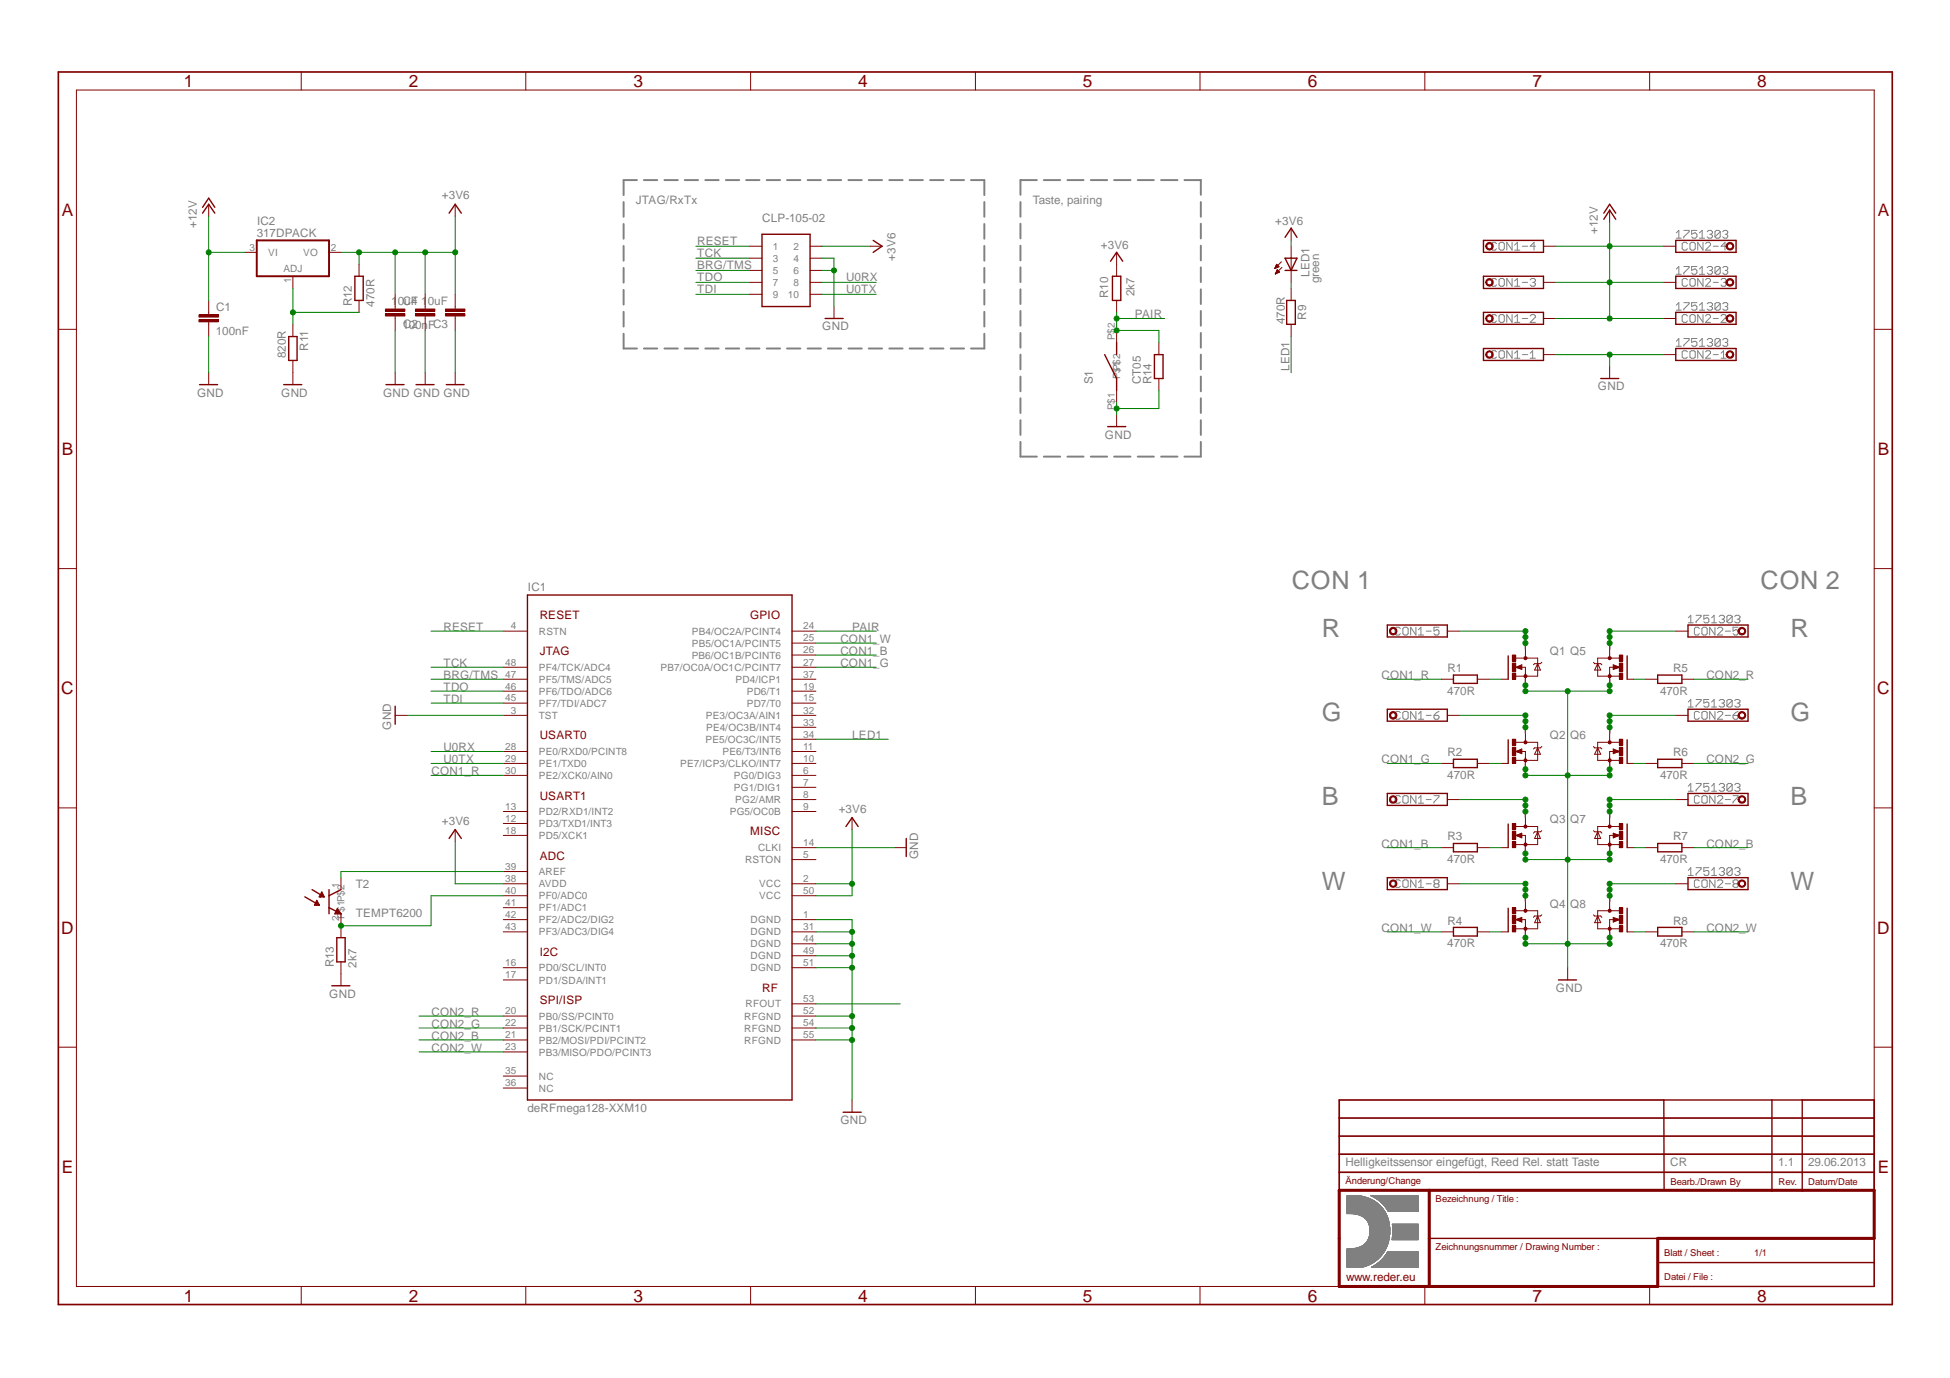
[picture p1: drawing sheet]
<svg xmlns="http://www.w3.org/2000/svg" width="297mm" height="210mm" viewBox="0 0 297 210" stroke-linecap="round" stroke-linejoin="round" font-family="sans-serif">
<defs><g id="words">
<g font-size="3.9" fill="#808080">
<text x="196.8" y="89.7">CON 1</text>
<text x="268.2" y="89.7">CON 2</text>
<text x="201.3" y="97.1">R</text>
<text x="272.8" y="97.1">R</text>
<text x="201.3" y="109.9">G</text>
<text x="272.8" y="109.9">G</text>
<text x="201.3" y="122.7">B</text>
<text x="272.8" y="122.7">B</text>
<text x="201.3" y="135.5">W</text>
<text x="272.8" y="135.5">W</text>
</g>
<g font-size="2.6" fill="#800000">
<text x="28" y="13.3">1</text>
<text x="62.3" y="13.3">2</text>
<text x="96.5" y="13.3">3</text>
<text x="130.7" y="13.3">4</text>
<text x="165" y="13.3">5</text>
<text x="199.2" y="13.3">6</text>
<text x="233.4" y="13.3">7</text>
<text x="267.7" y="13.3">8</text>
<text x="9.4" y="32.9">A</text>
<text x="286" y="32.9">A</text>
<text x="9.4" y="69.3">B</text>
<text x="286" y="69.3">B</text>
<text x="9.3" y="105.7">C</text>
<text x="286" y="105.7">C</text>
<text x="9.3" y="142.2">D</text>
<text x="286" y="142.2">D</text>
<text x="9.4" y="178.7">E</text>
<text x="286" y="178.7">E</text>
<text x="28" y="198.3">1</text>
<text x="62.3" y="198.3">2</text>
<text x="96.5" y="198.3">3</text>
<text x="130.7" y="198.3">4</text>
<text x="165" y="198.3">5</text>
<text x="199.2" y="198.3">6</text>
<text x="233.4" y="198.3">7</text>
<text x="267.7" y="198.3">8</text>
</g>
<g font-size="1.8" fill="#808080">
<text x="30" y="34.8" transform="rotate(-90 30 34.8)">+12V</text>
<text x="39.2" y="34.3">IC2</text>
<text x="67.3" y="30.4">+3V6</text>
<text x="96.9" y="31.1">JTAG/RxTx</text>
<text x="116.1" y="33.9">CLP-105-02</text>
<text x="157.3" y="31.1">Taste, pairing</text>
<text x="194.3" y="34.2">+3V6</text>
<text x="243.4" y="35.7" transform="rotate(-90 243.4 35.7)">+12V</text>
<text x="39.1" y="36.2">317DPACK</text>
<text x="106.2" y="41">BRG/TMS</text>
<text x="106.2" y="39.2">TCK</text>
<text x="106.2" y="37.3">RESET</text>
<text x="136.4" y="39.7" transform="rotate(-90 136.4 39.7)">+3V6</text>
<text x="167.7" y="37.9">+3V6</text>
<text x="32.9" y="47.3">C1</text>
<text x="53.6" y="46.7" transform="rotate(-90 53.6 46.7)">R12</text>
<text x="57.1" y="46.7" transform="rotate(-90 57.1 46.7)">470R</text>
<text x="59.6" y="46.4">10uF 10uF</text>
<text x="61.3" y="46.4">C4</text>
<text x="106.2" y="44.7">TDI</text>
<text x="106.2" y="42.8">TDO</text>
<text x="128.9" y="42.8">U0RX</text>
<text x="128.9" y="44.7">U0TX</text>
<text x="168.8" y="45.4" transform="rotate(-90 168.8 45.4)">R10</text>
<text x="172.8" y="45.1" transform="rotate(-90 172.8 45.1)">2k7</text>
<text x="199.5" y="42.2" transform="rotate(-90 199.5 42.2)">LED1</text>
<text x="201" y="43.2" transform="rotate(-90 201 43.2)">green</text>
<text x="32.9" y="51">100nF</text>
<text x="46.9" y="53.4" transform="rotate(-90 46.9 53.4)">R11</text>
<text x="61.3" y="50.1">100nFC3</text>
<text x="61.4" y="50">C2</text>
<text x="125.3" y="50.3">GND</text>
<text x="172.9" y="48.5">PAIR</text>
<text x="195.7" y="49.4" transform="rotate(-90 195.7 49.4)">470R</text>
<text x="199" y="48.7" transform="rotate(-90 199 48.7)">R9</text>
<text x="43.5" y="54.6" transform="rotate(-90 43.5 54.6)">820R</text>
<text x="166.5" y="58.5" transform="rotate(-90 166.5 58.5)">S1</text>
<text x="173.8" y="58.5" transform="rotate(-90 173.8 58.5)">CT05</text>
<text x="175.4" y="58.5" transform="rotate(-90 175.4 58.5)">R14</text>
<text x="196.4" y="56.5" transform="rotate(-90 196.4 56.5)">LED1</text>
<text x="243.4" y="59.5">GND</text>
<text x="30" y="60.4">GND</text>
<text x="42.8" y="60.4">GND</text>
<text x="58.4" y="60.4">GND GND GND</text>
<text x="168.3" y="66.8">GND</text>
<text x="80.4" y="90.1">IC1</text>
<text x="67.6" y="101.6">TCK</text>
<text x="67.6" y="96.1">RESET</text>
<text x="128" y="101.6">CON1_G</text>
<text x="128" y="99.8">CON1_B</text>
<text x="128" y="98">CON1_W</text>
<text x="129.8" y="96.1">PAIR</text>
<text x="236.1" y="99.8">Q1 Q5</text>
<text x="67.6" y="103.5">BRG/TMS</text>
<text x="67.6" y="107.1">TDI</text>
<text x="67.6" y="105.3">TDO</text>
<text x="210.4" y="103.5">CON1_R</text>
<text x="220.5" y="105.8">470R</text>
<text x="220.5" y="102.4">R1</text>
<text x="252.9" y="105.8">470R</text>
<text x="254.9" y="102.4">R5</text>
<text x="259.9" y="103.5">CON2_R</text>
<text x="59.6" y="111.2" transform="rotate(-90 59.6 111.2)">GND</text>
<text x="129.8" y="112.6">LED1</text>
<text x="236.1" y="112.6">Q2</text>
<text x="239.2" y="112.6">Q6</text>
<text x="65.7" y="118.1">CON1_R</text>
<text x="67.6" y="114.5">U0RX</text>
<text x="67.6" y="116.3">U0TX</text>
<text x="210.4" y="116.3">CON1_G</text>
<text x="220.5" y="118.7">470R</text>
<text x="220.5" y="115.2">R2</text>
<text x="252.9" y="118.7">470R</text>
<text x="254.9" y="115.2">R6</text>
<text x="259.9" y="116.3">CON2_G</text>
<text x="67.3" y="125.6">+3V6</text>
<text x="127.8" y="123.8">+3V6</text>
<text x="236.1" y="125.4">Q3</text>
<text x="239.2" y="125.4">Q7</text>
<text x="139.9" y="130.9" transform="rotate(-90 139.9 130.9)">GND</text>
<text x="210.4" y="129.1">CON1_B</text>
<text x="220.5" y="131.5">470R</text>
<text x="220.5" y="128">R3</text>
<text x="252.9" y="131.5">470R</text>
<text x="254.9" y="128">R7</text>
<text x="259.9" y="129.1">CON2_B</text>
<text x="54.2" y="135.3">T2</text>
<text x="54.2" y="139.7">TEMPT6200</text>
<text x="210.4" y="141.9">CON1_W</text>
<text x="220.5" y="140.8">R4</text>
<text x="236.1" y="138.3">Q4</text>
<text x="239.2" y="138.3">Q8</text>
<text x="254.9" y="140.8">R8</text>
<text x="259.9" y="141.9">CON2_W</text>
<text x="50.8" y="147.4" transform="rotate(-90 50.8 147.4)">R13</text>
<text x="54.3" y="147.4" transform="rotate(-90 54.3 147.4)">2k7</text>
<text x="220.5" y="144.3">470R</text>
<text x="252.9" y="144.3">470R</text>
<text x="50.2" y="152">GND</text>
<text x="65.7" y="154.8">CON2_R</text>
<text x="237" y="151.1">GND</text>
<text x="65.7" y="156.6">CON2_G</text>
<text x="65.7" y="158.4">CON2_B</text>
<text x="65.7" y="160.2">CON2_W</text>
<text x="80.3" y="169.4">deRFmega128-XXM10</text>
<text x="128" y="171.2">GND</text>
<text x="204.9" y="177.6">Helligkeitssensor eingefügt, Reed Rel. statt Taste</text>
<text x="254.4" y="177.6">CR</text>
<text x="270.8" y="177.6">1.1</text>
<text x="275.4" y="177.6">29.06.2013</text>
</g>
<g font-size="1.8" fill="#800000">
<text x="82.2" y="94.3">RESET</text>
<text x="114.3" y="94.3">GPIO</text>
<text x="82.2" y="99.8">JTAG</text>
<text x="82.2" y="112.6">USART0</text>
<text x="82.2" y="121.8">USART1</text>
<text x="82.2" y="130.9">ADC</text>
<text x="114.3" y="127.3">MISC</text>
<text x="82.2" y="145.6">I2C</text>
<text x="82.2" y="152.9">SPI/ISP</text>
<text x="116.1" y="151.1">RF</text>
<text x="205.1" y="195.1">www.reder.eu</text>
</g>
<g font-size="1.5" fill="#808080">
<text x="38" y="38.2">3</text>
<text x="40.8" y="39">VI</text>
<text x="43.2" y="41.4">ADJ</text>
<text x="46.2" y="39">VO</text>
<text x="50.4" y="38.2">2</text>
<text x="117.7" y="38.1">1</text>
<text x="117.7" y="39.9">3</text>
<text x="117.7" y="41.7">5</text>
<text x="120.9" y="38.1">2</text>
<text x="120.9" y="41.7">6</text>
<text x="120.9" y="39.9">4</text>
<text x="44.4" y="43.2" transform="rotate(-90 44.4 43.2)">1</text>
<text x="117.7" y="43.6">7</text>
<text x="117.7" y="45.4">9</text>
<text x="120" y="45.4">10</text>
<text x="120.9" y="43.6">8</text>
<text x="169.8" y="51.9" transform="rotate(-90 169.8 51.9)">P$2</text>
<text x="170.6" y="57.8" transform="rotate(-90 170.6 57.8)">P$1</text>
<text x="170.6" y="56.6" transform="rotate(-90 170.6 56.6)">P$2</text>
<text x="169.8" y="62.5" transform="rotate(-90 169.8 62.5)">P$1</text>
<text x="77.8" y="95.9">4</text>
<text x="122.3" y="95.9">24</text>
<text x="77" y="101.4">48</text>
<text x="82.1" y="96.7">RSTN</text>
<text x="105.4" y="100.3">PB6/OC1B/PCINT6</text>
<text x="105.4" y="98.5">PB5/OC1A/PCINT5</text>
<text x="105.4" y="96.7">PB4/OC2A/PCINT4</text>
<text x="122.3" y="101.4">27</text>
<text x="122.3" y="99.5">26</text>
<text x="122.3" y="97.7">25</text>
<text x="77" y="106.8">45</text>
<text x="77" y="105">46</text>
<text x="77" y="103.2">47</text>
<text x="82.1" y="107.7">PF7/TDI/ADC7</text>
<text x="82.1" y="105.8">PF6/TDO/ADC6</text>
<text x="82.1" y="104">PF5/TMS/ADC5</text>
<text x="82.1" y="102.2">PF4/TCK/ADC4</text>
<text x="100.6" y="102.2">PB7/OC0A/OC1C/PCINT7</text>
<text x="112.1" y="104">PD4/ICP1</text>
<text x="113.7" y="107.7">PD7/T0</text>
<text x="113.7" y="105.8">PD6/T1</text>
<text x="122.3" y="106.8">15</text>
<text x="122.3" y="105">19</text>
<text x="122.3" y="103.2">37</text>
<text x="77.8" y="108.7">3</text>
<text x="82.1" y="109.5">TST</text>
<text x="107.5" y="113.2">PE5/OC3C/INT5</text>
<text x="107.5" y="109.5">PE3/OC3A/AIN1</text>
<text x="107.6" y="111.3">PE4/OC3B/INT4</text>
<text x="122.3" y="112.4">34</text>
<text x="122.3" y="110.5">33</text>
<text x="122.3" y="108.7">32</text>
<text x="77" y="117.9">30</text>
<text x="77" y="116">29</text>
<text x="77" y="114.2">28</text>
<text x="82.1" y="118.7">PE2/XCK0/AIN0</text>
<text x="82.1" y="116.8">PE1/TXD0</text>
<text x="82.1" y="115">PE0/RXD0/PCINT8</text>
<text x="103.6" y="116.8">PE7/ICP3/CLKO/INT7</text>
<text x="110.1" y="115">PE6/T3/INT6</text>
<text x="111.8" y="118.7">PG0/DIG3</text>
<text x="122.3" y="116">10</text>
<text x="122.3" y="114.2">11</text>
<text x="122.3" y="119.7">7</text>
<text x="122.3" y="117.9">6</text>
<text x="77" y="125.2">12</text>
<text x="77" y="123.4">13</text>
<text x="82.1" y="126">PD3/TXD1/INT3</text>
<text x="82.1" y="124.2">PD2/RXD1/INT2</text>
<text x="111.2" y="124.2">PG5/OC0B</text>
<text x="111.8" y="120.5">PG1/DIG1</text>
<text x="112" y="122.3">PG2/AMR</text>
<text x="122.3" y="123.4">9</text>
<text x="122.3" y="121.5">8</text>
<text x="77" y="127">18</text>
<text x="82.1" y="127.8">PD5/XCK1</text>
<text x="113.5" y="131.5">RSTON</text>
<text x="115.5" y="129.7">CLKI</text>
<text x="122.3" y="130.7">5</text>
<text x="122.3" y="128.9">14</text>
<text x="51.7" y="135.3" transform="rotate(-90 51.7 135.3)">1</text>
<text x="77" y="136.2">40</text>
<text x="77" y="132.5">39</text>
<text x="77" y="134.4">38</text>
<text x="82.1" y="135.2">AVDD</text>
<text x="82.1" y="137">PF0/ADC0</text>
<text x="82.1" y="133.3">AREF</text>
<text x="115.7" y="137">VCC</text>
<text x="115.7" y="135.2">VCC</text>
<text x="122.3" y="136.2">50</text>
<text x="122.3" y="134.4">2</text>
<text x="51.7" y="140.3" transform="rotate(-90 51.7 140.3)">2</text>
<text x="52.5" y="139.9" transform="rotate(-90 52.5 139.9)">P$1P$2</text>
<text x="77" y="138">41</text>
<text x="77" y="139.8">42</text>
<text x="77" y="141.7">43</text>
<text x="82.1" y="142.5">PF3/ADC3/DIG4</text>
<text x="82.1" y="138.8">PF1/ADC1</text>
<text x="82.1" y="140.6">PF2/ADC2/DIG2</text>
<text x="114.3" y="140.6">DGND</text>
<text x="114.3" y="142.5">DGND</text>
<text x="122.3" y="143.5">44</text>
<text x="122.3" y="141.7">31</text>
<text x="122.3" y="139.8">1</text>
<text x="77" y="147.2">16</text>
<text x="77" y="149">17</text>
<text x="82.1" y="148">PD0/SCL/INT0</text>
<text x="82.1" y="149.8">PD1/SDA/INT1</text>
<text x="114.3" y="146.1">DGND</text>
<text x="114.3" y="144.3">DGND</text>
<text x="114.3" y="148">DGND</text>
<text x="122.3" y="145.3">49</text>
<text x="122.3" y="147.2">51</text>
<text x="77" y="154.5">20</text>
<text x="82.1" y="155.3">PB0/SS/PCINT0</text>
<text x="113.4" y="155.3">RFGND</text>
<text x="113.6" y="153.5">RFOUT</text>
<text x="122.3" y="154.5">52</text>
<text x="122.3" y="152.7">53</text>
<text x="77" y="156.3">22</text>
<text x="77" y="158.2">21</text>
<text x="77" y="160">23</text>
<text x="82.1" y="157.1">PB1/SCK/PCINT1</text>
<text x="82.1" y="159">PB2/MOSI/PDI/PCINT2</text>
<text x="82.1" y="160.8">PB3/MISO/PDO/PCINT3</text>
<text x="113.4" y="157.1">RFGND</text>
<text x="113.4" y="159">RFGND</text>
<text x="122.3" y="156.3">54</text>
<text x="122.3" y="158.2">55</text>
<text x="77" y="165.5">36</text>
<text x="77" y="163.7">35</text>
<text x="82.1" y="166.3">NC</text>
<text x="82.1" y="164.5">NC</text>
</g>
<g font-size="1.4" fill="#800000">
<text x="204.9" y="180.4">Änderung/Change</text>
<text x="218.7" y="183.1">Bezeichnung / Title :</text>
<text x="254.5" y="180.5">Bearb./Drawn By</text>
<text x="270.9" y="180.5">Rev.</text>
<text x="275.4" y="180.5">Datum/Date</text>
<text x="218.7" y="190.5">Zeichnungsnummer / Drawing Number :</text>
<text x="253.5" y="191.4">Blatt / Sheet :</text>
<text x="267.2" y="191.4">1/1</text>
<text x="253.5" y="195">Datei / File :</text>
</g>
</g></defs>
<g fill="none" stroke="#808080" stroke-width=".15">
<path d="M228 37.1l-.3-.2h-.3l-.2 .2v.8l.2 .2h.3l.3-.2M228.6 36.9h.3l.2 .2v.8l-.2 .2h-.3l-.3-.2v-.8zM230.3 36.9v1.2l-.8-1.2v1.2M230.7 37.3l.4-.4v1.2M230.7 38.1h.8M231.9 37.5h.8M233.9 37.5h-.8l.6-.6v1.2M255.4 35.5l.3-.4v1.2M255.4 36.3h.7M256.5 35.1h.8v.2l-.8 .8v.2M257 37.1l-.2-.2h-.3l-.3 .2v.8l.3 .2h.3l.2-.2M257.4 37.1l.2-.2h.4l.2 .2v.8l-.2 .2h-.4l-.2-.2z"/>
<path d="M258.5 35.1h-.8v.6l.4-.2h.2l.2 .2v.4l-.2 .2h-.4l-.2-.2M258.9 35.5l.4-.4v1.2M258.9 36.3h.8M259.4 36.9v1.2l-.8-1.2v1.2M259.8 37.1l.2-.2h.4l.2 .2v.2l-.8 .8h.8M260.1 35.3l.2-.2h.3l.3 .2v.2l-.3 .2M260.4 35.7h.2M260.6 35.7l.3 .2v.2l-.3 .2h-.3l-.2-.2M261 37.5h.7M262 35.3l-.2-.2h-.4l-.2 .2v.8M262 35.3v.8l-.2 .2h-.4l-.2-.2M262 35.3l-.8 .8"/>
<path d="M262.4 35.3l.2-.2h.4l.2 .2-.2 .4M262.8 35.7h.2M262.9 37.5h-.7l.6-.6v1.2M263 35.7l.2 .2-.2 .4h-.4l-.2-.2M228 53.6l-.3-.2h-.3l-.2 .2v.8l.2 .2h.3l.3-.2M228 42.6l-.3-.2h-.3l-.2 .2v.8l.2 .2h.3l.3-.2M228 48.1l-.3-.2h-.3l-.2 .2v.8l.2 .2h.3l.3-.2M228.3 53.6l.3-.2h.3l.2 .2v.8l-.2 .2h-.3l-.3-.2zM228.6 42.4h.3l.2 .2v.8l-.2 .2h-.3l-.3-.2v-.8zM228.6 47.9h.3l.2 .2v.8l-.2 .2h-.3l-.3-.2v-.8zM230.3 42.4v1.2l-.8-1.2v1.2M230.3 47.9v1.2l-.8-1.2v1.2"/>
<path d="M230.3 53.4v1.2l-.8-1.2v1.2M230.7 54.6h.8M230.7 53.8l.4-.4v1.2M230.7 42.8l.4-.4v1.2M230.7 48.3l.4-.4v1.2M230.7 49.1h.8M230.7 43.6h.8M231.9 54h.8M231.9 48.5h.8M231.9 43h.8M233.1 54.6h.8M233.1 53.8l.4-.4v1.2"/>
<path d="M233.1 48.1l.2-.2h.4l.2 .2v.2l-.8 .8h.8M233.1 42.6l.2-.2h.4l.2 .2v.2l-.2 .2M233.5 43h.2M233.7 43l.2 .2v.2l-.2 .2h-.4l-.2-.2M255.4 52l.3-.4v1.1M255.4 41l.3-.4v1.2M255.4 46.5l.3-.4v1.1M255.4 52.7h.7M255.4 47.2h.7M255.4 41.8h.7M256.5 51.6h.8v.2l-.8 .8v.1M256.5 40.6h.8v.2l-.8 .8v.2"/>
<path d="M256.5 46.1h.8v.2l-.8 .8v.1M257 53.6l-.2-.2h-.3l-.3 .2v.8l.3 .2h.3l.2-.2M257 48.1l-.2-.2h-.3l-.3 .2v.8l.3 .2h.3l.2-.2M257 42.6l-.2-.2h-.3l-.3 .2v.8l.3 .2h.3l.2-.2M257.4 42.6l.2-.2h.4l.2 .2v.8l-.2 .2h-.4l-.2-.2zM257.4 53.6l.2-.2h.4l.2 .2v.8l-.2 .2h-.4l-.2-.2zM257.6 47.9h.4l.2 .2v.8l-.2 .2h-.4l-.2-.2v-.8zM258.5 51.6h-.8v.6l.4-.2 .4 .2v.4l-.2 .1h-.4l-.2-.1M258.5 40.6h-.8v.6l.4-.2h.2l.2 .2v.4l-.2 .2h-.4l-.2-.2M258.5 46.1h-.8v.6l.4-.2h.2l.2 .2v.4l-.2 .1h-.4l-.2-.1M258.9 52.7h.8M258.9 52l.4-.4v1.1"/>
<path d="M258.9 41l.4-.4v1.2M258.9 46.5l.4-.4v1.1M258.9 47.2h.8M258.9 41.8h.8M259.4 42.4v1.2l-.8-1.2v1.2M259.4 47.9v1.2l-.8-1.2v1.2M259.4 53.4v1.2l-.8-1.2v1.2M259.8 42.6l.2-.2h.4l.2 .2v.2l-.8 .8h.8M259.8 53.6l.2-.2h.4l.2 .2v.2l-.8 .8h.8M259.8 48.1l.2-.2h.4l.2 .2v.2l-.8 .8h.8M260.1 51.8l.2-.2h.3l.3 .2v.2l-.3 .2M260.1 40.8l.2-.2h.3l.3 .2v.2l-.3 .2"/>
<path d="M260.1 46.3l.2-.2h.3l.3 .2v.2l-.3 .2M260.4 52.2h.2M260.4 46.7h.2M260.4 41.2h.2M260.6 52.2l.3 .2v.2l-.3 .1h-.3l-.2-.1M260.6 41.2l.3 .2v.2l-.3 .2h-.3l-.2-.2M260.6 46.7l.3 .2v.2l-.3 .1h-.3l-.2-.1M261 54h.7M261 48.5h.7M261 43h.7M262 51.8v.8l-.2 .1h-.4l-.2-.1M262 51.8l-.2-.2h-.4l-.2 .2v.8"/>
<path d="M262 40.8l-.2-.2h-.4l-.2 .2v.8M262 46.3l-.2-.2h-.4l-.2 .2v.8M262 40.8v.8l-.2 .2h-.4l-.2-.2M262 46.3v.8l-.2 .1h-.4l-.2-.1M262 51.8l-.8 .8M262 46.3l-.8 .8M262 40.8l-.8 .8M262.2 54.6h.7M262.2 48.1l.1-.2h.5l.1 .2v.2l-.7 .8h.7M262.2 42.6l.1-.2h.5l.1 .2-.1 .4M262.2 53.8l.3-.4v1.2M262.4 51.8l.2-.2h.4l.2 .2v.2l-.2 .2"/>
<path d="M262.4 40.8l.2-.2h.4l.2 .2v.2l-.2 .2M262.4 46.3l.2-.2h.4l.2 .2v.2l-.2 .2M262.5 43h.3M262.8 43l.1 .2-.1 .4h-.5l-.1-.2M262.8 52.2h.2M262.8 46.7h.2M262.8 41.2h.2M263 52.2l.2 .2v.2l-.2 .1h-.4l-.2-.1M263 41.2l.2 .2v.2l-.2 .2h-.4l-.2-.2M263 46.7l.2 .2v.2l-.2 .1h-.4l-.2-.1M213.3 95.8l-.2-.3h-.4l-.2 .3v.7l.2 .2h.4l.2-.2M213.7 95.8l.2-.3h.4l.2 .3v.7l-.2 .2h-.4l-.2-.2z"/>
<path d="M215.7 95.5v1.2l-.8-1.2v1.2M216.1 96.7h.8M216.1 95.9l.3-.4v1.2M217.3 96.1h.7M219.2 95.5h-.8v.6l.4-.2h.2l.2 .2v.4l-.2 .2h-.4l-.2-.2M257.2 94.1l.4-.4v1.2M257.2 94.9h.7M258.4 93.7h.7v.2l-.7 .8v.2M258.9 95.8l-.2-.3h-.4l-.2 .3v.7l.2 .2h.4l.2-.2M259.2 95.8l.3-.3h.3l.3 .3v.7l-.3 .2h-.3l-.3-.2zM260.3 93.7h-.8v.6l.4-.2h.2l.2 .2v.4l-.2 .2h-.4l-.2-.2M260.7 94.9h.8"/>
<path d="M260.7 94.1l.4-.4v1.2M261.2 95.5v1.2l-.8-1.2v1.2M261.6 95.8l.2-.3h.4l.2 .3v.1l-.8 .8h.8M261.9 93.9l.2-.2h.4l.2 .2v.2l-.2 .2M262.3 94.3h.2M262.5 94.3l.2 .2v.2l-.2 .2h-.4l-.2-.2M262.8 96.1h.8M263.9 93.9v.8l-.3 .2h-.3l-.2-.2M263.9 93.9l-.3-.2h-.3l-.2 .2v.8M263.9 93.9l-.8 .8M264.2 93.9l.3-.2h.3l.2 .2v.2l-.2 .2M264.6 94.3h.2"/>
<path d="M264.7 95.5h-.7v.6l.4-.2h.2l.1 .2v.4l-.1 .2h-.4l-.2-.2M264.8 94.3l.2 .2v.2l-.2 .2h-.3l-.3-.2M213.3 108.5l-.2-.1h-.4l-.2 .1v.8l.2 .3h.4l.2-.3M213.7 108.5l.2-.1h.4l.2 .1v.8l-.2 .3h-.4l-.2-.3zM215.7 108.4v1.2l-.8-1.2v1.2M216.1 108.8l.3-.4v1.2M216.1 109.6h.8M217.3 109h.7M218.4 109h.6l.2 .1v.2l-.2 .3h-.4l-.2-.3zM219.2 108.4l-.4 .1-.4 .5M257.2 106.9l.4-.3v1.1M257.2 119.8l.4-.5v1.2"/>
<path d="M257.2 107.7h.7M258.4 106.6h.7v.1l-.7 .8v.2M258.4 119.3h.7v.2l-.7 .9v.1M258.9 108.5l-.2-.1h-.4l-.2 .1v.8l.2 .3h.4l.2-.3M259.2 108.5l.3-.1h.3l.3 .1v.8l-.3 .3h-.3l-.3-.3zM260.3 106.6h-.8v.5l.4-.2h.2l.2 .2v.4l-.2 .2h-.4l-.2-.2M260.3 119.3h-.8v.6l.4-.1h.2l.2 .1v.5l-.2 .1h-.4l-.2-.1M260.7 106.9l.4-.3v1.1M260.7 119.8l.4-.5v1.2M260.7 107.7h.8M261.2 108.4v1.2l-.8-1.2v1.2M261.6 108.5l.2-.1h.4l.2 .1v.3l-.8 .8h.8"/>
<path d="M261.9 106.7l.2-.1h.4l.2 .1v.2l-.2 .2M261.9 119.5l.2-.2h.4l.2 .2v.3l-.2 .1M262.3 107.1h.2M262.3 119.9h.2M262.5 107.1l.2 .2v.2l-.2 .2h-.4l-.2-.2M262.5 119.9l.2 .2v.3l-.2 .1h-.4l-.2-.1M262.8 109h.8M263.9 106.7l-.3-.1h-.3l-.2 .1v.8M263.9 119.5l-.3-.2h-.3l-.2 .2v.9M263.9 106.7v.8l-.3 .2h-.3l-.2-.2M263.9 119.5v.9l-.3 .1h-.3l-.2-.1M263.9 106.7l-.8 .8"/>
<path d="M263.9 119.5l-.8 .9M264 109h.6l.1 .1v.2l-.1 .3h-.4l-.2-.3zM264.2 106.7l.3-.1h.3l.2 .1v.2l-.2 .2M264.2 119.5l.3-.2h.3l.2 .2v.3l-.2 .1M264.6 107.1h.2M264.6 119.9h.2M264.7 108.4l-.3 .1-.4 .5M264.8 107.1l.2 .2v.2l-.2 .2h-.3l-.3-.2M264.8 119.9l.2 .2v.3l-.2 .1h-.3l-.3-.1M213.3 121.4l-.2-.2h-.4l-.2 .2v.8l.2 .1h.4l.2-.1M213.3 134.2l-.2-.2h-.4l-.2 .2v.8l.2 .2h.4l.2-.2M213.7 134.2l.2-.2h.4l.2 .2v.8l-.2 .2h-.4l-.2-.2z"/>
<path d="M213.7 121.4l.2-.2h.4l.2 .2v.8l-.2 .1h-.4l-.2-.1zM215.7 121.2v1.1l-.8-1.1v1.1M215.7 134v1.2l-.8-1.2v1.2M216.1 121.6l.3-.4v1.1M216.1 134.4l.3-.4v1.2M216.1 122.3h.8M216.1 135.2h.8M217.3 121.8h.7M217.3 134.6h.7M218.4 121.2h.8v.2l-.8 .8v.1M218.6 134.6l-.2-.2v-.2l.2-.2h.4l.2 .2v.2l-.2 .2M218.6 134.6l-.2 .2v.2l.2 .2h.4l.2-.2v-.2l-.2-.2"/>
<path d="M218.6 134.6h.4M257.2 132.6l.4-.4v1.1M257.2 120.5h.7M257.2 133.3h.7M258.4 132.2h.7v.2l-.7 .7v.2M258.9 121.4l-.2-.2h-.4l-.2 .2v.8l.2 .1h.4l.2-.1M258.9 134.2l-.2-.2h-.4l-.2 .2v.8l.2 .2h.4l.2-.2M259.2 121.4l.3-.2h.3l.3 .2v.8l-.3 .1h-.3l-.3-.1zM259.2 134.2l.3-.2h.3l.3 .2v.8l-.3 .2h-.3l-.3-.2zM260.3 132.2h-.8v.6l.4-.2h.2l.2 .2v.3l-.2 .2h-.4l-.2-.2M260.7 132.6l.4-.4v1.1M260.7 120.5h.8"/>
<path d="M260.7 133.3h.8M261.2 121.2v1.1l-.8-1.1v1.1M261.2 134v1.2l-.8-1.2v1.2M261.6 121.4l.2-.2h.4l.2 .2v.2l-.8 .7h.8M261.6 134.2l.2-.2h.4l.2 .2v.2l-.8 .8h.8M261.9 132.4l.2-.2h.4l.2 .2v.2l-.2 .2M262.3 132.8h.2M262.5 132.8l.2 .2v.1l-.2 .2h-.4l-.2-.2M262.8 121.8h.8M262.8 134.6h.8M263.9 132.4l-.3-.2h-.3l-.2 .2v.7M263.9 132.4v.7l-.3 .2h-.3l-.2-.2"/>
<path d="M263.9 132.4l-.8 .7M264 121.2h.7v.2l-.7 .8v.1M264.2 134.6l-.2-.2v-.2l.2-.2h.4l.1 .2v.2l-.1 .2M264.2 134.6l-.2 .2v.2l.2 .2h.4l.1-.2v-.2l-.1-.2M264.2 134.6h.4M264.2 132.4l.3-.2h.3l.2 .2v.2l-.2 .2M264.6 132.8h.2M264.8 132.8l.2 .2v.1l-.2 .2h-.3l-.3-.2"/>
</g>
<g fill="none" stroke="#800000" stroke-width=".21">
<path d="M30.9 32.5l.9-1.4 .9 1.4M30.9 31.6l.9-1.4 .9 1.4M68.4 32.5l.9-1.4 1 1.4M116.1 35.7h7.3v11h-7.3zM133 36.6l1.4 .9-1.4 .9M169.2 39.8l.9-1.4 .9 1.4M195.7 39.3h1.9l-.9 1.9zM195.7 36.2l1-1.4 .9 1.4M30.4 58.6h2.7M43.2 58.6h2.8M44 51.3h1.3v3.6h-1.3zM54.1 42.1h1.2v3.7h-1.2z"/>
<path d="M63.4 58.6h2.7M125.7 48.5h2.7M169.5 42.1h1.2v3.7h-1.2zM195.7 41.2h1.9M196 45.8h1.3v3.6h-1.3zM168.7 65h2.8M80.3 90.6h40.3v77h-40.3zM229.7 99.9v3.6M128.9 125.9l.9-1.4 .9 1.4M128.4 169.4h2.8"/>
</g>
<g fill="none" stroke="#800000" stroke-width=".15">
<path d="M31.8 31.1v1.8M37.3 38.4h1.8M50.1 38.4h1.8M69.3 31.1v1.8M114.2 37.5h1.9M114.2 39.3h1.9M123.4 37.5h1.8M123.4 39.3h1.8M132.5 37.5h1.9M170.1 38.4v3.7M195.2 39.9l-1 1M196.7 34.8v1.8"/>
<path d="M196.7 37.5v5.5M30.3 48.7h3v.3h-3zM30.3 48h3v.3h-3zM31.8 45.8v2.2M31.8 49.1v2.2M31.8 56.8v1.8M44.6 42.1v1.8M44.6 49.4v1.9M44.6 54.9v3.7M54.7 40.3v1.8M54.7 45.8v1.8M63.3 47.1h2.9v.3h-2.9z"/>
<path d="M63.3 47.8h2.9v.3h-2.9zM64.8 44.8v2.2M64.8 48.1v2.2M64.8 56.8v1.8M114.2 41.2h1.9M114.2 43h1.9M114.2 44.8h1.9M123.4 41.2h1.8M123.4 43h1.8M123.4 44.8h1.8M127 46.7v1.8M170.1 45.8v1.8"/>
<path d="M194.2 40.9h.1M194.2 40.8h.3M194.3 40.7h.3M194.3 41.7h.1M194.3 40.7h.4M194.3 40.6h.5M194.3 40.5h.4M194.3 41.6h.3M194.3 41.5h.4M194.4 40.4h.2M194.4 41.5h.4M194.4 41.4h.5"/>
<path d="M194.4 40.3h.1M194.4 41.3h.4M194.5 40.3l.3 .3-.6 .3zM194.5 41.3h.2M194.5 41.2h.2M194.5 41.1h.1M194.6 41.1l-.3 .6M194.6 41.1l.3 .3M194.6 41.1h.1M194.9 41.4l-.6 .3M195.3 40.7l-1 1M196.7 43.9v1.9"/>
<path d="M196.7 49.4v1.9M170.1 63.2v1.8M76.7 96.1h3.6M120.6 99.8h3.7M120.6 98h3.7M120.6 96.1h3.7M232.4 99.8v.4M76.7 109h3.6M76.7 116.3h3.6M76.7 114.5h3.6M76.7 107.1h3.6M76.7 105.3h3.6"/>
<path d="M76.7 103.5h3.6M76.7 101.6h3.6M76.7 118.1h3.6M120.6 109h3.7M120.6 116.3h3.7M120.6 114.5h3.7M120.6 112.6h3.7M120.6 110.8h3.7M120.6 107.1h3.7M120.6 105.3h3.7M120.6 103.5h3.7M120.6 101.6h3.7"/>
<path d="M120.6 119.9h3.7M120.6 118.1h3.7M228.7 103.5h1M230.9 100.2h3.3v2.8h-3.3M230.9 101.6l.9-.3v.7zM231.7 101.6h.7v1.9M234.2 101.1l.5 1h-.9zM234.9 100.9l-.2 .2h-.9l-.2 .2M76.7 136.4h3.6M76.7 134.6h3.6M76.7 123.6h3.6M76.7 138.3h3.6"/>
<path d="M76.7 132.8h3.6M76.7 127.3h3.6M76.7 125.4h3.6M120.6 136.4h3.7M120.6 134.6h3.7M120.6 123.6h3.7M120.6 121.8h3.7M120.6 130.9h3.7M120.6 129.1h3.7M129.8 124.5v1.9M76.7 141.9h3.6M76.7 140.1h3.6"/>
<path d="M76.7 154.8h3.6M76.7 156.6h3.6M76.7 158.4h3.6M76.7 147.4h3.6M76.7 149.3h3.6M120.6 145.6h3.7M120.6 143.8h3.7M120.6 141.9h3.7M120.6 140.1h3.7M120.6 154.8h3.7M120.6 156.6h3.7M120.6 158.4h3.7"/>
<path d="M120.6 147.4h3.7M120.6 152.9h3.7M76.7 160.2h3.6M76.7 165.7h3.6M76.7 163.9h3.6M129.8 167.6v1.8"/>
</g>
<path d="M39.1 36.6h11v5.5h-11z" fill="none" stroke="#800000" stroke-width=".3"/>
<path d="M30.3 48.9h3M30.3 48.1h3M63.3 47.2h2.9M63.3 48h2.9" fill="none" stroke="#800000" stroke-width=".34"/>
<path d="M231.7 101.4l-.6 .2 .6 .2v-.2h-.1" fill="none" stroke="#800000" stroke-width=".25"/>
<circle cx="232.4" cy="103" r=".24" fill="#800000"/>
<circle cx="232.4" cy="103" r=".24" fill="none" stroke="#800000" stroke-width=".15"/>
<path d="M232.2 100.1h.3l.1 .1-.1 .2-.1 .1-.2-.1z" fill-rule="evenodd" fill="#800000"/>
<path d="M232.2 100.1h.3l.1 .1-.1 .2-.1 .1-.2-.1z" fill="none" stroke="#800000" stroke-width=".15"/>
<path d="M230.4 102.5h.5v1h-.5z" fill-rule="evenodd" fill="#800000"/>
<path d="M230.4 102.5h.5v1h-.5z" fill="none" stroke="#800000" stroke-width=".15"/>
<path d="M230.4 99.8h.5v.9h-.5z" fill-rule="evenodd" fill="#800000"/>
<path d="M230.4 99.8h.5v.9h-.5z" fill="none" stroke="#800000" stroke-width=".15"/>
<path d="M230.4 101h.5v1.3h-.5z" fill-rule="evenodd" fill="#800000"/>
<path d="M232.4 96.1v3.7M230.4 101h.5v1.3h-.5zM232.4 102.5v2.8" fill="none" stroke="#800000" stroke-width=".15"/>
<path d="M226 53.1h9.1v1.8h-9.1z" fill="none" stroke="#800000" stroke-width=".21"/>
<path d="M226.4 53.7a.57 .57 0 0 1 .9 0 .57 .57 0 0 1-.2 .9 .57 .57 0 0 1-.8-.6h.2v-.2a.41 .41 0 0 1 .7-.1 .41 .41 0 0 1-.1 .7h-.4l-.2-.4h-.2z" fill-rule="evenodd" fill="#800000"/>
<path d="M226.4 53.7a.57 .57 0 0 1 .9 0 .57 .57 0 0 1-.2 .9 .57 .57 0 0 1-.8-.6h.2v-.2a.41 .41 0 0 1 .7-.1 .41 .41 0 0 1-.1 .7h-.4l-.2-.4h-.2zM235.1 54h1.9" fill="none" stroke="#800000" stroke-width=".15"/>
<path d="M226 47.6h9.1v1.8h-9.1z" fill="none" stroke="#800000" stroke-width=".21"/>
<path d="M226.4 48.2a.57 .57 0 0 1 .9 0 .57 .57 0 0 1-.2 .9 .57 .57 0 0 1-.8-.6h.2a.42 .42 0 0 1 .6-.3 .42 .42 0 0 1 .1 .6 .42 .42 0 0 1-.7-.1v-.2h-.2z" fill-rule="evenodd" fill="#800000"/>
<path d="M226.4 48.2a.57 .57 0 0 1 .9 0 .57 .57 0 0 1-.2 .9 .57 .57 0 0 1-.8-.6h.2a.42 .42 0 0 1 .6-.3 .42 .42 0 0 1 .1 .6 .42 .42 0 0 1-.7-.1v-.2h-.2zM235.1 48.5h1.9" fill="none" stroke="#800000" stroke-width=".15"/>
<path d="M226 42.1h9.1v1.8h-9.1z" fill="none" stroke="#800000" stroke-width=".21"/>
<path d="M226.4 42.7a.57 .57 0 0 1 .9 0 .57 .57 0 0 1-.2 .9 .57 .57 0 0 1-.8-.6h.2a.42 .42 0 0 1 .6-.3 .42 .42 0 0 1 .1 .6 .42 .42 0 0 1-.7-.1v-.2h-.2z" fill-rule="evenodd" fill="#800000"/>
<path d="M226.4 42.7a.57 .57 0 0 1 .9 0 .57 .57 0 0 1-.2 .9 .57 .57 0 0 1-.8-.6h.2a.42 .42 0 0 1 .6-.3 .42 .42 0 0 1 .1 .6 .42 .42 0 0 1-.7-.1v-.2h-.2zM235.1 43h1.9" fill="none" stroke="#800000" stroke-width=".15"/>
<path d="M226 36.6h9.1v1.8h-9.1z" fill="none" stroke="#800000" stroke-width=".21"/>
<path d="M226.4 37.2a.57 .57 0 0 1 .9 0 .57 .57 0 0 1-.2 .8 .57 .57 0 0 1-.8-.5h.2a.42 .42 0 0 1 .6-.3 .42 .42 0 0 1 .1 .6 .42 .42 0 0 1-.7-.1v-.2h-.2z" fill-rule="evenodd" fill="#800000"/>
<path d="M226.4 37.2a.57 .57 0 0 1 .9 0 .57 .57 0 0 1-.2 .8 .57 .57 0 0 1-.8-.5h.2a.42 .42 0 0 1 .6-.3 .42 .42 0 0 1 .1 .6 .42 .42 0 0 1-.7-.1v-.2h-.2zM235.1 37.5h1.9" fill="none" stroke="#800000" stroke-width=".15"/>
<path d="M211.3 95.2h9.2v1.8h-9.2z" fill="none" stroke="#800000" stroke-width=".21"/>
<path d="M211.7 95.8a.59 .59 0 0 1 .9-.1 .59 .59 0 0 1 0 .9 .59 .59 0 0 1-.9-.2v-.3h.1a.41 .41 0 0 1 .5-.4 .41 .41 0 0 1 .3 .5 .41 .41 0 0 1-.6 .3l-.1-.1-.1-.3h-.1z" fill-rule="evenodd" fill="#800000"/>
<path d="M211.7 95.8a.59 .59 0 0 1 .9-.1 .59 .59 0 0 1 0 .9 .59 .59 0 0 1-.9-.2v-.3h.1a.41 .41 0 0 1 .5-.4 .41 .41 0 0 1 .3 .5 .41 .41 0 0 1-.6 .3l-.1-.1-.1-.3h-.1zM220.5 96.1h1.8" fill="none" stroke="#800000" stroke-width=".15"/>
<path d="M211.3 108h9.2v1.9h-9.2z" fill="none" stroke="#800000" stroke-width=".21"/>
<path d="M211.7 108.7a.59 .59 0 0 1 .9-.2 .59 .59 0 0 1 0 .9 .59 .59 0 0 1-.9-.1v-.3h.1a.4 .4 0 0 1 .5-.4 .4 .4 0 0 1 .3 .5 .41 .41 0 0 1-.5 .2 .41 .41 0 0 1-.3-.3h-.1z" fill-rule="evenodd" fill="#800000"/>
<path d="M211.7 108.7a.59 .59 0 0 1 .9-.2 .59 .59 0 0 1 0 .9 .59 .59 0 0 1-.9-.1v-.3h.1a.4 .4 0 0 1 .5-.4 .4 .4 0 0 1 .3 .5 .41 .41 0 0 1-.5 .2 .41 .41 0 0 1-.3-.3h-.1zM220.5 109h1.8" fill="none" stroke="#800000" stroke-width=".15"/>
<path d="M211.3 120.9h9.2v1.8h-9.2z" fill="none" stroke="#800000" stroke-width=".21"/>
<path d="M211.7 121.5a.59 .59 0 0 1 .9-.2 .59 .59 0 0 1 0 .9 .59 .59 0 0 1-.9-.1v-.3h.1l.1-.2a.41 .41 0 0 1 .6-.1 .41 .41 0 0 1-.1 .6h-.4l-.2-.3h-.1z" fill-rule="evenodd" fill="#800000"/>
<path d="M211.7 121.5a.59 .59 0 0 1 .9-.2 .59 .59 0 0 1 0 .9 .59 .59 0 0 1-.9-.1v-.3h.1l.1-.2a.41 .41 0 0 1 .6-.1 .41 .41 0 0 1-.1 .6h-.4l-.2-.3h-.1zM220.5 121.8h1.8" fill="none" stroke="#800000" stroke-width=".15"/>
<path d="M211.3 133.7h9.2v1.8h-9.2z" fill="none" stroke="#800000" stroke-width=".21"/>
<path d="M211.7 134.3a.58 .58 0 0 1 .9-.2 .58 .58 0 0 1 0 1 .58 .58 0 0 1-.9-.2v-.3h.1l.1-.2a.41 .41 0 0 1 .6-.1 .41 .41 0 0 1-.1 .7h-.4l-.2-.4h-.1z" fill-rule="evenodd" fill="#800000"/>
<path d="M211.7 134.3a.58 .58 0 0 1 .9-.2 .58 .58 0 0 1 0 1 .58 .58 0 0 1-.9-.2v-.3h.1l.1-.2a.41 .41 0 0 1 .6-.1 .41 .41 0 0 1-.1 .7h-.4l-.2-.4h-.1zM220.5 134.6h1.8" fill="none" stroke="#800000" stroke-width=".15"/>
<path d="M255.3 53.1h9.2v1.8h-9.2z" fill="none" stroke="#800000" stroke-width=".21"/>
<path d="M263 53.7a.59 .59 0 0 1 1 0 .59 .59 0 0 1-.3 .9 .59 .59 0 0 1-.8-.6h.2a.39 .39 0 0 1 .6-.4 .39 .39 0 0 1 .1 .7 .39 .39 0 0 1-.6-.1l-.1-.2h-.2z" fill-rule="evenodd" fill="#800000"/>
<path d="M253.4 54h1.9M263 53.7a.59 .59 0 0 1 1 0 .59 .59 0 0 1-.3 .9 .59 .59 0 0 1-.8-.6h.2a.39 .39 0 0 1 .6-.4 .39 .39 0 0 1 .1 .7 .39 .39 0 0 1-.6-.1l-.1-.2h-.2z" fill="none" stroke="#800000" stroke-width=".15"/>
<path d="M255.3 47.6h9.2v1.8h-9.2z" fill="none" stroke="#800000" stroke-width=".21"/>
<path d="M263 48.2a.59 .59 0 0 1 1-.1 .59 .59 0 0 1-.3 1 .59 .59 0 0 1-.8-.6h.2a.4 .4 0 0 1 .5-.4 .4 .4 0 0 1 .3 .6 .4 .4 0 0 1-.6 .2l-.2-.4h-.2z" fill-rule="evenodd" fill="#800000"/>
<path d="M253.4 48.5h1.9M263 48.2a.59 .59 0 0 1 1-.1 .59 .59 0 0 1-.3 1 .59 .59 0 0 1-.8-.6h.2a.4 .4 0 0 1 .5-.4 .4 .4 0 0 1 .3 .6 .4 .4 0 0 1-.6 .2l-.2-.4h-.2z" fill="none" stroke="#800000" stroke-width=".15"/>
<path d="M255.3 42.1h9.2v1.8h-9.2z" fill="none" stroke="#800000" stroke-width=".21"/>
<path d="M263 42.7a.59 .59 0 0 1 1-.1 .59 .59 0 0 1-.3 1 .59 .59 0 0 1-.8-.6h.2a.4 .4 0 0 1 .5-.4 .4 .4 0 0 1 .3 .6 .4 .4 0 0 1-.6 .1l-.2-.3h-.2z" fill-rule="evenodd" fill="#800000"/>
<path d="M253.4 43h1.9M263 42.7a.59 .59 0 0 1 1-.1 .59 .59 0 0 1-.3 1 .59 .59 0 0 1-.8-.6h.2a.4 .4 0 0 1 .5-.4 .4 .4 0 0 1 .3 .6 .4 .4 0 0 1-.6 .1l-.2-.3h-.2z" fill="none" stroke="#800000" stroke-width=".15"/>
<path d="M255.3 36.6h9.2v1.8h-9.2z" fill="none" stroke="#800000" stroke-width=".21"/>
<path d="M263 37.2a.59 .59 0 0 1 1-.1 .59 .59 0 0 1-.3 1 .59 .59 0 0 1-.8-.6h.2a.4 .4 0 0 1 .5-.4 .4 .4 0 0 1 .3 .6 .4 .4 0 0 1-.6 .1l-.2-.3h-.2z" fill-rule="evenodd" fill="#800000"/>
<path d="M253.4 37.5h1.9M263 37.2a.59 .59 0 0 1 1-.1 .59 .59 0 0 1-.3 1 .59 .59 0 0 1-.8-.6h.2a.4 .4 0 0 1 .5-.4 .4 .4 0 0 1 .3 .6 .4 .4 0 0 1-.6 .1l-.2-.3h-.2z" fill="none" stroke="#800000" stroke-width=".15"/>
<path d="M257.1 95.2h9.2v1.8h-9.2z" fill="none" stroke="#800000" stroke-width=".21"/>
<path d="M264.8 95.8a.59 .59 0 0 1 1 0 .59 .59 0 0 1-.3 .9 .59 .59 0 0 1-.8-.6h.3a.41 .41 0 0 1 .4-.4 .41 .41 0 0 1 .4 .5 .41 .41 0 0 1-.6 .3l-.2-.1v-.3h-.3z" fill-rule="evenodd" fill="#800000"/>
<path d="M255.3 96.1h1.8M264.8 95.8a.59 .59 0 0 1 1 0 .59 .59 0 0 1-.3 .9 .59 .59 0 0 1-.8-.6h.3a.41 .41 0 0 1 .4-.4 .41 .41 0 0 1 .4 .5 .41 .41 0 0 1-.6 .3l-.2-.1v-.3h-.3z" fill="none" stroke="#800000" stroke-width=".15"/>
<path d="M257.1 108h9.2v1.9h-9.2z" fill="none" stroke="#800000" stroke-width=".21"/>
<path d="M264.8 108.7a.59 .59 0 0 1 1-.1 .59 .59 0 0 1-.3 .9 .59 .59 0 0 1-.8-.5h.3a.4 .4 0 0 1 .5-.4 .4 .4 0 0 1 .2 .5 .41 .41 0 0 1-.4 .2 .41 .41 0 0 1-.3-.3h-.3z" fill-rule="evenodd" fill="#800000"/>
<path d="M255.3 109h1.8M264.8 108.7a.59 .59 0 0 1 1-.1 .59 .59 0 0 1-.3 .9 .59 .59 0 0 1-.8-.5h.3a.4 .4 0 0 1 .5-.4 .4 .4 0 0 1 .2 .5 .41 .41 0 0 1-.4 .2 .41 .41 0 0 1-.3-.3h-.3z" fill="none" stroke="#800000" stroke-width=".15"/>
<path d="M257.1 120.9h9.2v1.8h-9.2z" fill="none" stroke="#800000" stroke-width=".21"/>
<path d="M264.8 121.5a.59 .59 0 0 1 1-.1 .59 .59 0 0 1-.3 1 .59 .59 0 0 1-.8-.6h.3v-.2a.41 .41 0 0 1 .7-.1 .41 .41 0 0 1-.1 .6h-.4l-.2-.3h-.3z" fill-rule="evenodd" fill="#800000"/>
<path d="M255.3 121.8h1.8M264.8 121.5a.59 .59 0 0 1 1-.1 .59 .59 0 0 1-.3 1 .59 .59 0 0 1-.8-.6h.3v-.2a.41 .41 0 0 1 .7-.1 .41 .41 0 0 1-.1 .6h-.4l-.2-.3h-.3z" fill="none" stroke="#800000" stroke-width=".15"/>
<path d="M257.1 133.7h9.2v1.8h-9.2z" fill="none" stroke="#800000" stroke-width=".21"/>
<path d="M264.8 134.3a.59 .59 0 0 1 1 0 .59 .59 0 0 1-.3 .9 .59 .59 0 0 1-.8-.6h.3v-.2a.41 .41 0 0 1 .7-.1 .41 .41 0 0 1-.1 .7h-.4l-.2-.4h-.3z" fill-rule="evenodd" fill="#800000"/>
<path d="M228.7 116.3h1M230.9 113.1h3.3v2.7h-3.3M230.9 114.5l.9-.4v.7zM231.7 114.5h.7v1.8M232.4 112.6v.5M234.2 113.9l.5 1h-.9zM234.9 113.7l-.2 .2h-.9l-.2 .2M255.3 134.6h1.8M264.8 134.3a.59 .59 0 0 1 1 0 .59 .59 0 0 1-.3 .9 .59 .59 0 0 1-.8-.6h.3v-.2a.41 .41 0 0 1 .7-.1 .41 .41 0 0 1-.1 .7h-.4l-.2-.4h-.3z" fill="none" stroke="#800000" stroke-width=".15"/>
<path d="M229.7 112.7v3.6" fill="none" stroke="#800000" stroke-width=".21"/>
<path d="M231.7 114.3l-.6 .2 .6 .1v-.1h-.1" fill="none" stroke="#800000" stroke-width=".25"/>
<circle cx="232.4" cy="115.8" r=".24" fill="#800000"/>
<circle cx="232.4" cy="115.8" r=".24" fill="none" stroke="#800000" stroke-width=".15"/>
<circle cx="232.4" cy="113.1" r=".24" fill="#800000"/>
<circle cx="232.4" cy="113.1" r=".24" fill="none" stroke="#800000" stroke-width=".15"/>
<path d="M230.4 115.4h.5v.9h-.5z" fill-rule="evenodd" fill="#800000"/>
<path d="M230.4 115.4h.5v.9h-.5z" fill="none" stroke="#800000" stroke-width=".15"/>
<path d="M230.4 112.6h.5v.9h-.5z" fill-rule="evenodd" fill="#800000"/>
<path d="M230.4 112.6h.5v.9h-.5z" fill="none" stroke="#800000" stroke-width=".15"/>
<path d="M230.4 113.8h.5v1.3h-.5z" fill-rule="evenodd" fill="#800000"/>
<path d="M230.4 113.8h.5v1.3h-.5zM232.4 109v3.6M232.4 115.4v2.7M228.7 129.1h1M230.9 125.9h3.3v2.8h-3.3M230.9 127.3l.9-.4v.7zM231.7 127.3h.7v1.8M232.4 125.4v.5M234.2 126.7l.5 1h-.9zM234.9 126.5l-.2 .2h-.9l-.2 .2" fill="none" stroke="#800000" stroke-width=".15"/>
<path d="M229.7 125.5v3.6" fill="none" stroke="#800000" stroke-width=".21"/>
<path d="M231.7 127.1l-.6 .2 .6 .2v-.2h-.1" fill="none" stroke="#800000" stroke-width=".25"/>
<circle cx="232.4" cy="128.6" r=".24" fill="#800000"/>
<circle cx="232.4" cy="128.6" r=".24" fill="none" stroke="#800000" stroke-width=".15"/>
<circle cx="232.4" cy="125.9" r=".24" fill="#800000"/>
<circle cx="232.4" cy="125.9" r=".24" fill="none" stroke="#800000" stroke-width=".15"/>
<path d="M230.4 128.2h.5v.9h-.5z" fill-rule="evenodd" fill="#800000"/>
<path d="M230.4 128.2h.5v.9h-.5z" fill="none" stroke="#800000" stroke-width=".15"/>
<path d="M230.4 125.4h.5v1h-.5z" fill-rule="evenodd" fill="#800000"/>
<path d="M230.4 125.4h.5v1h-.5z" fill="none" stroke="#800000" stroke-width=".15"/>
<path d="M230.4 126.6h.5v1.3h-.5z" fill-rule="evenodd" fill="#800000"/>
<path d="M230.4 126.6h.5v1.3h-.5zM230.9 138.7h3.3v2.8h-3.3M232.4 121.8v3.6M232.4 128.2v2.7M232.4 138.3v.4M234.2 139.5l.5 1h-.9zM234.9 139.4l-.2 .1h-.9l-.2 .2M228.7 141.9h1M230.9 140.1l.9-.4v.8zM231.7 140.1h.7v1.8" fill="none" stroke="#800000" stroke-width=".15"/>
<path d="M229.7 138.3v3.6" fill="none" stroke="#800000" stroke-width=".21"/>
<path d="M231.7 139.9l-.6 .2 .6 .2v-.2h-.1" fill="none" stroke="#800000" stroke-width=".25"/>
<circle cx="232.4" cy="141.5" r=".24" fill="#800000"/>
<circle cx="232.4" cy="141.5" r=".24" fill="none" stroke="#800000" stroke-width=".15"/>
<circle cx="232.4" cy="138.7" r=".24" fill="#800000"/>
<circle cx="232.4" cy="138.7" r=".24" fill="none" stroke="#800000" stroke-width=".15"/>
<path d="M230.4 141h.5v.9h-.5z" fill-rule="evenodd" fill="#800000"/>
<path d="M230.4 141h.5v.9h-.5z" fill="none" stroke="#800000" stroke-width=".15"/>
<path d="M230.4 138.3h.5v.9h-.5z" fill-rule="evenodd" fill="#800000"/>
<path d="M230.4 138.3h.5v.9h-.5z" fill="none" stroke="#800000" stroke-width=".15"/>
<path d="M230.4 139.4h.5v1.3h-.5z" fill-rule="evenodd" fill="#800000"/>
<path d="M245.2 99.8v.4M242.7 100.9l.2 .2h.9l.2 .2M243.4 101.1l.4 1h-.9zM245.7 101.3l1 .3-1 .4zM245.8 101.6h-.6v1.9M246.6 100.2h-3.2v2.8h3.3M247.9 103.5h1M230.4 139.4h.5v1.3h-.5zM232.4 134.6v3.7M232.4 141v2.8" fill="none" stroke="#800000" stroke-width=".15"/>
<path d="M247.9 99.9v3.6" fill="none" stroke="#800000" stroke-width=".21"/>
<path d="M245.8 101.4l.7 .2-.7 .2v-.2h.2" fill="none" stroke="#800000" stroke-width=".25"/>
<circle cx="245.2" cy="103" r=".24" fill="#800000"/>
<circle cx="245.2" cy="103" r=".24" fill="none" stroke="#800000" stroke-width=".15"/>
<path d="M245 100.1h.4v.1v.2l-.2 .1-.2-.1z" fill-rule="evenodd" fill="#800000"/>
<path d="M245 100.1h.4v.1v.2l-.2 .1-.2-.1z" fill="none" stroke="#800000" stroke-width=".15"/>
<path d="M246.7 102.5h.5v1h-.5z" fill-rule="evenodd" fill="#800000"/>
<path d="M246.7 102.5h.5v1h-.5z" fill="none" stroke="#800000" stroke-width=".15"/>
<path d="M246.7 99.8h.5v.9h-.5z" fill-rule="evenodd" fill="#800000"/>
<path d="M246.7 99.8h.5v.9h-.5z" fill="none" stroke="#800000" stroke-width=".15"/>
<path d="M246.7 101h.5v1.3h-.5z" fill-rule="evenodd" fill="#800000"/>
<path d="M245.2 96.1v3.7M242.7 113.7l.2 .2h.9l.2 .2M243.4 113.9l.4 1h-.9zM245.2 102.5v2.8M245.2 112.6v.5M245.7 114.1l1 .4-1 .3zM245.8 114.5h-.6v1.8M246.6 113.1h-3.2v2.7h3.3M246.7 101h.5v1.3h-.5zM247.9 116.3h1" fill="none" stroke="#800000" stroke-width=".15"/>
<path d="M247.9 112.7v3.6" fill="none" stroke="#800000" stroke-width=".21"/>
<path d="M245.8 114.3l.7 .2-.7 .1v-.1h.2" fill="none" stroke="#800000" stroke-width=".25"/>
<circle cx="245.2" cy="115.8" r=".24" fill="#800000"/>
<circle cx="245.2" cy="115.8" r=".24" fill="none" stroke="#800000" stroke-width=".15"/>
<circle cx="245.2" cy="113.1" r=".24" fill="#800000"/>
<circle cx="245.2" cy="113.1" r=".24" fill="none" stroke="#800000" stroke-width=".15"/>
<path d="M246.7 115.4h.5v.9h-.5z" fill-rule="evenodd" fill="#800000"/>
<path d="M246.7 115.4h.5v.9h-.5z" fill="none" stroke="#800000" stroke-width=".15"/>
<path d="M246.7 112.6h.5v.9h-.5z" fill-rule="evenodd" fill="#800000"/>
<path d="M246.7 112.6h.5v.9h-.5z" fill="none" stroke="#800000" stroke-width=".15"/>
<path d="M246.7 113.8h.5v1.3h-.5z" fill-rule="evenodd" fill="#800000"/>
<path d="M245.2 109v3.6M245.2 115.4v2.7M246.7 113.8h.5v1.3h-.5zM242.7 126.5l.2 .2h.9l.2 .2M243.4 126.7l.4 1h-.9zM245.2 125.4v.5M245.7 126.9l1 .4-1 .3zM245.8 127.3h-.6v1.8M246.6 125.9h-3.2v2.8h3.3M247.9 129.1h1" fill="none" stroke="#800000" stroke-width=".15"/>
<path d="M247.9 125.5v3.6" fill="none" stroke="#800000" stroke-width=".21"/>
<path d="M245.8 127.1l.7 .2-.7 .2v-.2h.2" fill="none" stroke="#800000" stroke-width=".25"/>
<circle cx="245.2" cy="128.6" r=".24" fill="#800000"/>
<circle cx="245.2" cy="128.6" r=".24" fill="none" stroke="#800000" stroke-width=".15"/>
<circle cx="245.2" cy="125.9" r=".24" fill="#800000"/>
<circle cx="245.2" cy="125.9" r=".24" fill="none" stroke="#800000" stroke-width=".15"/>
<path d="M246.7 128.2h.5v.9h-.5z" fill-rule="evenodd" fill="#800000"/>
<path d="M246.7 128.2h.5v.9h-.5z" fill="none" stroke="#800000" stroke-width=".15"/>
<path d="M246.7 125.4h.5v1h-.5z" fill-rule="evenodd" fill="#800000"/>
<path d="M246.7 125.4h.5v1h-.5z" fill="none" stroke="#800000" stroke-width=".15"/>
<path d="M246.7 126.6h.5v1.3h-.5z" fill-rule="evenodd" fill="#800000"/>
<path d="M242.7 139.4l.2 .1h.9l.2 .2M243.4 139.5l.4 1h-.9zM245.2 121.8v3.6M245.2 128.2v2.7M245.2 138.3v.4M245.7 139.7l1 .4-1 .4zM246.6 138.7h-3.2v2.8h3.3M246.7 126.6h.5v1.3h-.5zM245.8 140.1h-.6v1.8M247.9 141.9h1" fill="none" stroke="#800000" stroke-width=".15"/>
<path d="M247.9 138.3v3.6" fill="none" stroke="#800000" stroke-width=".21"/>
<path d="M245.8 139.9l.7 .2-.7 .2v-.2h.2" fill="none" stroke="#800000" stroke-width=".25"/>
<circle cx="245.2" cy="141.5" r=".24" fill="#800000"/>
<circle cx="245.2" cy="141.5" r=".24" fill="none" stroke="#800000" stroke-width=".15"/>
<circle cx="245.2" cy="138.7" r=".24" fill="#800000"/>
<circle cx="245.2" cy="138.7" r=".24" fill="none" stroke="#800000" stroke-width=".15"/>
<path d="M246.7 141h.5v.9h-.5z" fill-rule="evenodd" fill="#800000"/>
<path d="M246.7 141h.5v.9h-.5z" fill="none" stroke="#800000" stroke-width=".15"/>
<path d="M246.7 138.3h.5v.9h-.5z" fill-rule="evenodd" fill="#800000"/>
<path d="M246.7 138.3h.5v.9h-.5z" fill="none" stroke="#800000" stroke-width=".15"/>
<path d="M246.7 139.4h.5v1.3h-.5z" fill-rule="evenodd" fill="#800000"/>
<g fill="none" stroke="#800000" stroke-width=".15">
<path d="M11.6 13.7h273.9v182.3h-273.9zM45.9 11v2.7M80.1 11v2.7M114.3 11v2.7M148.6 11v2.7M182.8 11v2.7M217 11v2.7M251.3 11v2.7M245.2 32v1.9M8.9 50.2h2.7M58.7 47.8h3v.3h-3zM58.7 47.1h3v.3h-3z"/>
<path d="M60.2 44.8v2.2M60.2 48.1v2.2M60.2 56.8v1.8M67.9 47.1h2.9v.3h-2.9zM67.9 47.8h2.9v.3h-2.9zM69.3 44.8v2.2M69.3 48.1v2.2M69.3 56.8v1.8M170.1 50.3v1.9M170.1 59.5v1.8M176.5 52.2v1.8M176.5 57.7v1.8"/>
<path d="M245.2 55.8v1.9M285.5 50.2h2.7M8.9 86.6h2.7M285.5 86.6h2.7M60.2 109h1.8M219.5 103.5h1.9M219.5 116.3h1.9M225 103.5h1.9M225 116.3h1.9M250.7 103.5h1.8M250.7 116.3h1.8M256.2 103.5h1.8"/>
<path d="M256.2 116.3h1.8M8.9 123.1h2.7M51.9 133.7v1.8M51.9 139.2v3.6M69.3 126.4v1.8M136.2 129.1h1.8M219.5 129.1h1.9M225 129.1h1.9M245.2 134.6v3.7M246.7 139.4h.5v1.3h-.5zM250.7 129.1h1.8M256.2 129.1h1.8"/>
<path d="M285.5 123.1h2.7M8.9 159.5h2.7M51.9 146.5v3.7M219.5 141.9h1.9M225 141.9h1.9M238.8 147.4v1.9M245.2 141v2.8M250.7 141.9h1.8M256.2 141.9h1.8M285.5 159.5h2.7M45.9 196v2.7M80.1 196v2.7"/>
<path d="M114.3 196v2.7M148.6 196v2.7M182.8 196v2.7M217 196v2.7M251.3 196v2.7M255.7 181.3h14.2"/>
</g>
<g fill="none" stroke="#800000" stroke-width=".21">
<path d="M244.3 33.4l.9-1.4 .9 1.4M244.3 32.5l.9-1.4 .9 1.4M58.8 58.6h2.7M68 58.6h2.7M168.3 54l1.8 3.7v1.8M170.1 52.2v1.8M175.8 54h1.4v3.7h-1.4zM243.8 57.7h2.8M60.2 107.6v2.7M221.4 102.8h3.6v1.3h-3.6zM221.4 115.7h3.6v1.2h-3.6zM252.5 102.8h3.7v1.3h-3.7z"/>
<path d="M252.5 115.7h3.7v1.2h-3.7zM46.4 136.6l2.2 1.3M47.5 135.5l1.9 1.1M48.3 137.2l.3 .7h-.7zM48.3 137.9l-.2-.2 .2-.4v.2l.3 .4M48.8 136.4v.2l.2-.2v-.3l.4 .5M49 135.9l.4 .7h-.8zM50.1 135.5v3.7M50.1 138.3l1.5 .7M51.4 138.4l.5 .8h-.9zM51.6 139l.3 .2M51.6 139l-.2-.4-.2 .4 .7 .2"/>
<path d="M51.9 135.5l-1.8 .9M68.4 127.7l.9-1.3 1 1.3M138 127.7v2.8M221.4 128.5h3.6v1.3h-3.6zM252.5 128.5h3.7v1.3h-3.7zM50.5 150.2h2.8M51.3 142.8h1.3v3.7h-1.3zM221.4 141.3h3.6v1.3h-3.6zM237.4 149.3h2.8M252.5 141.3h3.7v1.3h-3.7zM269.9 167.6v13.7M217.7 188.6h34.8v7.4h33v-7.4"/>
<path d="M252.5 192.3h33M253.5 181.2l-.1-13.6h21.1v13.7"/>
</g>
<path d="M58.7 47.2h3M58.7 48h3M67.9 47.2h2.9M67.9 48h2.9" fill="none" stroke="#800000" stroke-width=".34"/>
<path d="M8.9 11h279.3v187.7h-279.3zM204 178.6h81.5M204 175.8h81.5M204 173.1h81.5M204 170.3h81.5M253.4 167.6h-49.4v13.7M274.5 167.6h11v13.7" fill="none" stroke="#800000" stroke-width=".25"/>
<path d="M204 181.3h81.5v7.3h-33v7.4h-48.5zM217.7 181.3v14.7" fill="none" stroke="#800000" stroke-width=".47"/>
<path d="M31.8 38.4h5.5M31.8 32.9v12.9" fill="none" stroke="#008000" stroke-width=".15"/>
<circle cx="31.8" cy="38.4" r=".38" fill="#008000"/>
<g fill="none" stroke="#008000" stroke-width=".15">
<path d="M237 48.5h16.4M237 43h16.4M245.2 43v5.5"/>
<circle cx="31.8" cy="38.4" r=".38"/>
</g>
<circle cx="245.2" cy="48.5" r=".38" fill="#008000"/>
<circle cx="245.2" cy="48.5" r=".38" fill="none" stroke="#008000" stroke-width=".15"/>
<circle cx="245.2" cy="43" r=".38" fill="#008000"/>
<g fill="none" stroke="#008000" stroke-width=".15">
<path d="M237 37.5h16.4M245.2 37.5v5.5"/>
<circle cx="245.2" cy="43" r=".38"/>
</g>
<circle cx="245.2" cy="37.5" r=".38" fill="#008000"/>
<g fill="none" stroke="#008000" stroke-width=".15">
<path d="M125.2 39.3h1.8v7.4M245.2 33.9v3.6M125.2 41.2h1.8"/>
<circle cx="245.2" cy="37.5" r=".38"/>
</g>
<circle cx="127" cy="41.2" r=".38" fill="#008000"/>
<g fill="none" stroke="#008000" stroke-width=".15">
<path d="M124.3 140.1h5.5v27.5M124.3 141.9h5.5"/>
<circle cx="127" cy="41.2" r=".38"/>
</g>
<circle cx="129.8" cy="141.9" r=".38" fill="#008000"/>
<g fill="none" stroke="#008000" stroke-width=".15">
<path d="M124.3 143.8h5.5"/>
<circle cx="129.8" cy="141.9" r=".38"/>
</g>
<circle cx="129.8" cy="143.8" r=".38" fill="#008000"/>
<g fill="none" stroke="#008000" stroke-width=".15">
<path d="M124.3 145.6h5.5"/>
<circle cx="129.8" cy="143.8" r=".38"/>
</g>
<circle cx="129.8" cy="145.6" r=".38" fill="#008000"/>
<g fill="none" stroke="#008000" stroke-width=".15">
<path d="M124.3 147.4h5.5"/>
<circle cx="129.8" cy="145.6" r=".38"/>
</g>
<circle cx="129.8" cy="147.4" r=".38" fill="#008000"/>
<g fill="none" stroke="#008000" stroke-width=".15">
<path d="M124.3 154.8h5.5"/>
<circle cx="129.8" cy="147.4" r=".38"/>
</g>
<circle cx="129.8" cy="154.8" r=".38" fill="#008000"/>
<g fill="none" stroke="#008000" stroke-width=".15">
<path d="M124.3 156.6h5.5"/>
<circle cx="129.8" cy="154.8" r=".38"/>
</g>
<circle cx="129.8" cy="156.6" r=".38" fill="#008000"/>
<g fill="none" stroke="#008000" stroke-width=".15">
<path d="M124.3 158.4h5.5"/>
<circle cx="129.8" cy="156.6" r=".38"/>
</g>
<circle cx="129.8" cy="158.4" r=".38" fill="#008000"/>
<g fill="none" stroke="#008000" stroke-width=".15">
<path d="M31.8 51.3v5.5M64.8 50.3v6.5M232.4 105.3h6.4v25.6h-6.4M232.4 118.1h6.4"/>
<circle cx="129.8" cy="158.4" r=".38"/>
</g>
<circle cx="238.8" cy="118.1" r=".38" fill="#008000"/>
<g fill="none" stroke="#008000" stroke-width=".15">
<path d="M238.8 130.9v12.9h-6.4"/>
<circle cx="238.8" cy="118.1" r=".38"/>
</g>
<circle cx="238.8" cy="130.9" r=".38" fill="#008000"/>
<g fill="none" stroke="#008000" stroke-width=".15">
<path d="M238.8 143.8v3.6"/>
<circle cx="238.8" cy="130.9" r=".38"/>
</g>
<circle cx="238.8" cy="143.8" r=".38" fill="#008000"/>
<g fill="none" stroke="#008000" stroke-width=".15">
<path d="M232.4 104.4v.9"/>
<circle cx="238.8" cy="143.8" r=".38"/>
</g>
<circle cx="232.4" cy="105.3" r=".38" fill="#008000"/>
<g fill="none" stroke="#008000" stroke-width=".15">
<path d="M232.4 103.5v.9"/>
<circle cx="232.4" cy="105.3" r=".38"/>
</g>
<circle cx="232.4" cy="104.4" r=".38" fill="#008000"/>
<g fill="none" stroke="#008000" stroke-width=".15">
<path d="M232.4 117.2v.9"/>
<circle cx="232.4" cy="104.4" r=".38"/>
</g>
<circle cx="232.4" cy="118.1" r=".38" fill="#008000"/>
<g fill="none" stroke="#008000" stroke-width=".15">
<path d="M232.4 116.3v.9"/>
<circle cx="232.4" cy="118.1" r=".38"/>
</g>
<circle cx="232.4" cy="117.2" r=".38" fill="#008000"/>
<g fill="none" stroke="#008000" stroke-width=".15">
<path d="M232.4 130v.9"/>
<circle cx="232.4" cy="117.2" r=".38"/>
</g>
<circle cx="232.4" cy="130.9" r=".38" fill="#008000"/>
<g fill="none" stroke="#008000" stroke-width=".15">
<path d="M232.4 129.1v.9"/>
<circle cx="232.4" cy="130.9" r=".38"/>
</g>
<circle cx="232.4" cy="130" r=".38" fill="#008000"/>
<g fill="none" stroke="#008000" stroke-width=".15">
<path d="M232.4 142.8v1"/>
<circle cx="232.4" cy="130" r=".38"/>
</g>
<circle cx="232.4" cy="143.8" r=".38" fill="#008000"/>
<g fill="none" stroke="#008000" stroke-width=".15">
<path d="M232.4 141.9v.9"/>
<circle cx="232.4" cy="143.8" r=".38"/>
</g>
<circle cx="232.4" cy="142.8" r=".38" fill="#008000"/>
<g fill="none" stroke="#008000" stroke-width=".15">
<path d="M238.8 105.3h6.4"/>
<circle cx="232.4" cy="142.8" r=".38"/>
</g>
<circle cx="238.8" cy="105.3" r=".38" fill="#008000"/>
<g fill="none" stroke="#008000" stroke-width=".15">
<path d="M245.2 104.4v.9"/>
<circle cx="238.8" cy="105.3" r=".38"/>
</g>
<circle cx="245.2" cy="105.3" r=".38" fill="#008000"/>
<g fill="none" stroke="#008000" stroke-width=".15">
<path d="M245.2 103.5v.9"/>
<circle cx="245.2" cy="105.3" r=".38"/>
</g>
<circle cx="245.2" cy="104.4" r=".38" fill="#008000"/>
<g fill="none" stroke="#008000" stroke-width=".15">
<path d="M245.2 117.2v.9h-6.4"/>
<circle cx="245.2" cy="104.4" r=".38"/>
</g>
<circle cx="245.2" cy="118.1" r=".38" fill="#008000"/>
<g fill="none" stroke="#008000" stroke-width=".15">
<path d="M245.2 116.3v.9"/>
<circle cx="245.2" cy="118.1" r=".38"/>
</g>
<circle cx="245.2" cy="117.2" r=".38" fill="#008000"/>
<g fill="none" stroke="#008000" stroke-width=".15">
<path d="M245.2 130v.9h-6.4"/>
<circle cx="245.2" cy="117.2" r=".38"/>
</g>
<circle cx="245.2" cy="130.9" r=".38" fill="#008000"/>
<g fill="none" stroke="#008000" stroke-width=".15">
<path d="M245.2 129.1v.9"/>
<circle cx="245.2" cy="130.9" r=".38"/>
</g>
<circle cx="245.2" cy="130" r=".38" fill="#008000"/>
<g fill="none" stroke="#008000" stroke-width=".15">
<path d="M245.2 142.8v1h-6.4"/>
<circle cx="245.2" cy="130" r=".38"/>
</g>
<circle cx="245.2" cy="143.8" r=".38" fill="#008000"/>
<g fill="none" stroke="#008000" stroke-width=".15">
<path d="M245.2 141.9v.9"/>
<circle cx="245.2" cy="143.8" r=".38"/>
</g>
<circle cx="245.2" cy="142.8" r=".38" fill="#008000"/>
<g fill="none" stroke="#008000" stroke-width=".15">
<path d="M237 54h16.4M245.2 54v1.8"/>
<circle cx="245.2" cy="142.8" r=".38"/>
</g>
<circle cx="245.2" cy="54" r=".38" fill="#008000"/>
<g fill="none" stroke="#008000" stroke-width=".15">
<path d="M60.2 50.3v6.5M69.3 50.3v6.5M176.5 59.5v2.7h-6.4M170.1 61.3v1.9M62 109h14.7M124.3 129.1h11.9"/>
<circle cx="245.2" cy="54" r=".38"/>
</g>
<circle cx="170.1" cy="62.2" r=".38" fill="#008000"/>
<g fill="none" stroke="#008000" stroke-width=".15">
<path d="M125.2 37.5h7.3M196.7 36.6v.9M124.3 134.6h5.5M129.8 126.4v10h-5.5"/>
<circle cx="170.1" cy="62.2" r=".38"/>
</g>
<circle cx="129.8" cy="134.6" r=".38" fill="#008000"/>
<g fill="none" stroke="#008000" stroke-width=".15">
<path d="M51.9 38.4h2.8v1.9"/>
<circle cx="129.8" cy="134.6" r=".38"/>
</g>
<circle cx="54.7" cy="38.4" r=".38" fill="#008000"/>
<g fill="none" stroke="#008000" stroke-width=".15">
<path d="M54.7 38.4h14.6v6.4M64.8 38.4v6.4"/>
<circle cx="54.7" cy="38.4" r=".38"/>
</g>
<circle cx="64.8" cy="38.4" r=".38" fill="#008000"/>
<g fill="none" stroke="#008000" stroke-width=".15">
<path d="M60.2 38.4v6.4"/>
<circle cx="64.8" cy="38.4" r=".38"/>
</g>
<circle cx="60.2" cy="38.4" r=".38" fill="#008000"/>
<g fill="none" stroke="#008000" stroke-width=".15">
<path d="M69.3 32.9v5.5"/>
<circle cx="60.2" cy="38.4" r=".38"/>
</g>
<circle cx="69.3" cy="38.4" r=".38" fill="#008000"/>
<g fill="none" stroke="#008000" stroke-width=".15">
<path d="M106 39.3h8.2M106 37.5h8.2M106 44.8h8.2M106 43h8.2M125.2 44.8h8.3M125.2 43h8.3M170.1 47.6v2.7M170.1 48.5h7.3M65.7 96.1h11M65.7 107.1h11M65.7 105.3h11M65.7 101.6h11"/>
<path d="M65.7 114.5h11M65.7 116.3h11"/>
<circle cx="69.3" cy="38.4" r=".38"/>
</g>
<circle cx="170.1" cy="48.5" r=".38" fill="#008000"/>
<g fill="none" stroke="#008000" stroke-width=".15">
<path d="M170.1 50.3h6.4v1.9"/>
<circle cx="170.1" cy="48.5" r=".38"/>
</g>
<circle cx="170.1" cy="50.3" r=".38" fill="#008000"/>
<g fill="none" stroke="#008000" stroke-width=".15">
<path d="M44.6 43.9v5.5M44.6 47.6h10.1M196.7 43v.9M196.7 51.3v5.5M124.3 96.1h9.2M124.3 112.6h11"/>
<circle cx="170.1" cy="50.3" r=".38"/>
</g>
<circle cx="44.6" cy="47.6" r=".38" fill="#008000"/>
<g fill="none" stroke="#008000" stroke-width=".15">
<path d="M106 41.2h8.2M222.3 96.1h10.1v.9M65.7 103.5h11M65.7 118.1h11M211.3 103.5h8.2M226.9 103.5h1.8M226.9 116.3h1.8M226.9 129.1h1.8M226.9 141.9h1.8"/>
<circle cx="44.6" cy="47.6" r=".38"/>
</g>
<circle cx="232.4" cy="96.1" r=".38" fill="#008000"/>
<g fill="none" stroke="#008000" stroke-width=".15">
<path d="M232.4 97v1"/>
<circle cx="232.4" cy="96.1" r=".38"/>
</g>
<circle cx="232.4" cy="97" r=".38" fill="#008000"/>
<g fill="none" stroke="#008000" stroke-width=".15">
<path d="M232.4 98v.9"/>
<circle cx="232.4" cy="97" r=".38"/>
</g>
<circle cx="232.4" cy="98" r=".38" fill="#008000"/>
<g fill="none" stroke="#008000" stroke-width=".15">
<path d="M124.3 101.6h9.2M211.3 116.3h8.2M222.3 109h10.1v.9"/>
<circle cx="232.4" cy="98" r=".38"/>
</g>
<circle cx="232.4" cy="109" r=".38" fill="#008000"/>
<g fill="none" stroke="#008000" stroke-width=".15">
<path d="M232.4 109.9v.9"/>
<circle cx="232.4" cy="109" r=".38"/>
</g>
<circle cx="232.4" cy="109.9" r=".38" fill="#008000"/>
<g fill="none" stroke="#008000" stroke-width=".15">
<path d="M232.4 110.8v.9"/>
<circle cx="232.4" cy="109.9" r=".38"/>
</g>
<circle cx="232.4" cy="110.8" r=".38" fill="#008000"/>
<g fill="none" stroke="#008000" stroke-width=".15">
<path d="M222.3 121.8h10.1v.9"/>
<circle cx="232.4" cy="110.8" r=".38"/>
</g>
<circle cx="232.4" cy="121.8" r=".38" fill="#008000"/>
<g fill="none" stroke="#008000" stroke-width=".15">
<path d="M232.4 122.7v.9"/>
<circle cx="232.4" cy="121.8" r=".38"/>
</g>
<circle cx="232.4" cy="122.7" r=".38" fill="#008000"/>
<g fill="none" stroke="#008000" stroke-width=".15">
<path d="M232.4 123.6v.9"/>
<circle cx="232.4" cy="122.7" r=".38"/>
</g>
<circle cx="232.4" cy="123.6" r=".38" fill="#008000"/>
<g fill="none" stroke="#008000" stroke-width=".15">
<path d="M124.3 99.8h9.2M211.3 129.1h8.2M222.3 134.6h10.1v.9"/>
<circle cx="232.4" cy="123.6" r=".38"/>
</g>
<circle cx="232.4" cy="134.6" r=".38" fill="#008000"/>
<g fill="none" stroke="#008000" stroke-width=".15">
<path d="M232.4 135.5v.9"/>
<circle cx="232.4" cy="134.6" r=".38"/>
</g>
<circle cx="232.4" cy="135.5" r=".38" fill="#008000"/>
<g fill="none" stroke="#008000" stroke-width=".15">
<path d="M232.4 136.4v.9"/>
<circle cx="232.4" cy="135.5" r=".38"/>
</g>
<circle cx="232.4" cy="136.4" r=".38" fill="#008000"/>
<g fill="none" stroke="#008000" stroke-width=".15">
<path d="M124.3 98h9.2M255.3 96.1h-10.1v.9M248.9 116.3h1.8M248.9 103.5h1.8M248.9 129.1h1.8M211.3 141.9h8.2M248.9 141.9h1.8"/>
<circle cx="232.4" cy="136.4" r=".38"/>
</g>
<circle cx="245.2" cy="96.1" r=".38" fill="#008000"/>
<g fill="none" stroke="#008000" stroke-width=".15">
<path d="M245.2 97v1"/>
<circle cx="245.2" cy="96.1" r=".38"/>
</g>
<circle cx="245.2" cy="97" r=".38" fill="#008000"/>
<g fill="none" stroke="#008000" stroke-width=".15">
<path d="M245.2 98v.9"/>
<circle cx="245.2" cy="97" r=".38"/>
</g>
<circle cx="245.2" cy="98" r=".38" fill="#008000"/>
<g fill="none" stroke="#008000" stroke-width=".15">
<path d="M255.3 109h-10.1v.9"/>
<circle cx="245.2" cy="98" r=".38"/>
</g>
<circle cx="245.2" cy="109" r=".38" fill="#008000"/>
<g fill="none" stroke="#008000" stroke-width=".15">
<path d="M245.2 109.9v.9"/>
<circle cx="245.2" cy="109" r=".38"/>
</g>
<circle cx="245.2" cy="109.9" r=".38" fill="#008000"/>
<g fill="none" stroke="#008000" stroke-width=".15">
<path d="M245.2 110.8v.9"/>
<circle cx="245.2" cy="109.9" r=".38"/>
</g>
<circle cx="245.2" cy="110.8" r=".38" fill="#008000"/>
<g fill="none" stroke="#008000" stroke-width=".15">
<path d="M255.3 121.8h-10.1v.9"/>
<circle cx="245.2" cy="110.8" r=".38"/>
</g>
<circle cx="245.2" cy="121.8" r=".38" fill="#008000"/>
<g fill="none" stroke="#008000" stroke-width=".15">
<path d="M245.2 122.7v.9"/>
<circle cx="245.2" cy="121.8" r=".38"/>
</g>
<circle cx="245.2" cy="122.7" r=".38" fill="#008000"/>
<g fill="none" stroke="#008000" stroke-width=".15">
<path d="M245.2 123.6v.9"/>
<circle cx="245.2" cy="122.7" r=".38"/>
</g>
<circle cx="245.2" cy="123.6" r=".38" fill="#008000"/>
<g fill="none" stroke="#008000" stroke-width=".15">
<path d="M255.3 134.6h-10.1v.9"/>
<circle cx="245.2" cy="123.6" r=".38"/>
</g>
<circle cx="245.2" cy="134.6" r=".38" fill="#008000"/>
<g fill="none" stroke="#008000" stroke-width=".15">
<path d="M245.2 135.5v.9"/>
<circle cx="245.2" cy="134.6" r=".38"/>
</g>
<circle cx="245.2" cy="135.5" r=".38" fill="#008000"/>
<g fill="none" stroke="#008000" stroke-width=".15">
<path d="M245.2 136.4v.9"/>
<circle cx="245.2" cy="135.5" r=".38"/>
</g>
<circle cx="245.2" cy="136.4" r=".38" fill="#008000"/>
<g fill="none" stroke="#008000" stroke-width=".15">
<path d="M258 116.3h8.3M258 103.5h8.3M76.7 136.4h-11v4.6h-13.8M258 129.1h8.3M63.8 156.6h12.9M63.8 158.4h12.9M63.8 154.8h12.9M124.3 152.9h12.8M258 141.9h8.3M63.8 160.2h12.9"/>
<circle cx="245.2" cy="136.4" r=".38"/>
</g>
<circle cx="51.9" cy="141" r=".38" fill="#008000"/>
<g fill="none" stroke="#008000" stroke-width=".15">
<path d="M69.3 128.2v6.4h7.4M76.7 132.8h-24.8v.9"/>
<circle cx="51.9" cy="141" r=".38"/>
</g>
<g fill="none" stroke="#808080" stroke-width=".3">
<path d="M95 30.8v2.2M95 34.1v2.3M95 37.5v2.2M97 27.4h-2v2.3M98.1 27.4h2M101.2 27.4h2M104.3 27.4h2M107.4 27.4h2.1M110.6 27.4h2M113.7 27.4h2M116.8 27.4h2M119.9 27.4h2"/>
<path d="M123 27.4h2M126.1 27.4h2M129.2 27.4h2.1M132.3 27.4h2.1M135.5 27.4h2M138.6 27.4h2M141.7 27.4h2M144.8 27.4h2.1M147.9 27.4h2v2.3M149.9 30.8v2.2M149.9 34.1v2.3M149.9 37.5v2.2"/>
<path d="M155.4 30.8v2.2M155.4 34.1v2.2M155.4 37.4v2.3M157.9 27.4h-2.5v2.3M159 27.4h2.5M162.6 27.4h2.5M166.2 27.4h2.5M169.7 27.4h2.5M173.3 27.4h2.5M176.9 27.4h2.5M180.4 27.4h2.5v2.3M182.9 30.8v2.2"/>
<path d="M182.9 34.1v2.2M182.9 37.4v2.3M95 40.8v2.3M95 44.2v2.2M95 47.5v2.2M95 50.8v2.3h2M98.1 53.1h2M101.2 53.1h2M104.3 53.1h2M107.4 53.1h2.1M110.6 53.1h2M113.7 53.1h2"/>
<path d="M116.8 53.1h2M119.9 53.1h2M123 53.1h2M126.1 53.1h2M129.2 53.1h2.1M132.3 53.1h2.1M135.5 53.1h2M138.6 53.1h2M141.7 53.1h2M144.8 53.1h2.1M149.9 40.8v2.3M149.9 44.2v2.2"/>
<path d="M149.9 47.5v2.2M149.9 50.8v2.3h-2M155.4 40.7v2.3M155.4 44.1v2.2M155.4 47.4v2.2M155.4 50.7v2.3M155.4 54v2.3M155.4 57.4v2.2M182.9 40.7v2.3M182.9 44.1v2.2M182.9 47.4v2.2M182.9 50.7v2.3"/>
<path d="M182.9 54v2.3M182.9 57.4v2.2M155.4 67.3v2.3h2.5M155.4 60.7v2.2M155.4 64v2.3M159 69.6h2.5M162.6 69.6h2.5M166.2 69.6h2.5M169.7 69.6h2.5M173.3 69.6h2.5M176.9 69.6h2.5M182.9 60.7v2.2"/>
<path d="M182.9 64v2.3M182.9 67.3v2.3h-2.5"/>
</g>
<g fill="none" stroke="#808080" stroke-width=".15">
<path d="M205.2 193h2.3M205.2 193h2.5M205.2 193h2.7M205.2 192.9h2.7M205.2 192.9h2.9M205.2 192.8h3M205.2 192.8h3.1M205.2 192.7h3.2M205.2 192.7h3.3M205.2 192.7h3.4M205.2 192.6h3.5M205.2 192.6h3.6"/>
<path d="M205.2 192.5h3.7M205.2 192.4h3.8M205.2 192.4h3.9M205.2 192.4h4M205.2 192.3h4.1M205.2 192.2h4.1M205.2 192.2h4.2M205.2 192.2h4.3M205.2 192.1h4.3M205.2 192.1h4.4M205.2 192h4.4M205.2 192h4.5"/>
<path d="M205.2 191.9h4.6M205.2 191.8h4.7M205.2 191.7h4.8M205.2 191.6h4.9M205.2 191.5h5M205.2 191.4h5.1M205.2 191.3h5.2M205.2 191.2h5.2M205.2 191.2h5.3M205.2 191.1h5.3M205.2 191.1h5.4M205.2 191h5.4"/>
<path d="M205.2 190.9h5.5M205.2 190.8h5.5M205.2 190.8h5.6M205.2 190.7h5.6M205.2 190.7h5.7M205.2 190.6h5.7M205.2 190.5h5.7M205.2 190.5h5.8M205.2 190.4h5.8M205.2 190.3h5.9M205.2 190.2h5.9M205.2 184.9h5.9"/>
<path d="M205.2 184.8h5.9M205.2 184.7h5.9M205.2 184.7h5.8M205.2 184.6h5.8M205.2 184.5h5.7M205.2 184.4h5.7M205.2 184.4h5.6M205.2 184.3h5.6M205.2 184.2h5.5M205.2 184.1h5.5M205.2 184.1h5.4M205.2 184h5.4"/>
<path d="M205.2 184h5.3M205.2 183.9h5.3M205.2 183.9h5.2M205.2 183.8h5.2M205.2 183.7h5.1M205.2 183.6h5M205.2 183.6h4.9M205.2 183.5h4.9M205.2 183.4h4.8M205.2 183.3h4.7M205.2 183.3h4.6M205.2 183.2h4.6"/>
<path d="M205.2 183.2h4.5M205.2 183.1h4.4M205.2 183h4.3M205.2 183h4.2M205.2 182.9h4.1M205.2 182.8h4M205.2 182.8h3.9M205.2 182.8h3.8M205.2 182.7h3.8M205.2 182.7h3.7M205.2 182.6h3.6M205.2 182.6h3.5"/>
<path d="M205.2 182.5h3.4M205.2 182.5h3.3M205.2 182.5h3.2M205.2 182.4h3.1M205.2 182.4h2.9M205.2 182.3h2.8M205.2 182.3h2.7M205.2 182.2h2.5M205.2 182.2h2.3M205.2 182.2h2.1M205.2 182.1h1.8M206.2 184.9h5"/>
<path d="M206.2 190.2h4.9M206.5 190.1h4.7M206.5 185h4.7M206.7 190.1h4.5M206.7 185h4.5M206.8 190h4.4M206.9 185h4.3M207 190h4.2M207 185.1h4.2M207.1 189.9h4.1M207.1 185.1h4.1M207.2 189.9h4"/>
<path d="M207.3 185.2h4M207.3 189.9h4M207.4 189.8h3.9M207.4 185.3h3.9M207.5 189.8h3.8M207.5 185.3h3.8M207.6 189.7h3.7M207.6 185.3h3.7M207.6 185.4h3.7M207.7 189.7h3.6M207.7 189.6h3.7M207.7 185.4h3.7"/>
<path d="M207.8 185.5h3.6M207.8 189.6h3.6M207.9 189.5h3.5M207.9 185.5h3.5M207.9 189.4h3.5M207.9 185.6h3.5M208 189.4h3.5M208 185.6h3.5M208 185.7h3.5M208.1 189.3h3.4M208.1 185.7h3.4M208.1 185.8h3.4"/>
<path d="M208.1 189.2h3.4M208.2 189.1h3.3M208.2 185.9h3.3M208.2 185.8h3.3M208.3 189.1h3.2M208.3 189h3.2M208.3 186h3.2M208.3 186.1h3.2M208.4 188.9h3.1M208.4 188.9h3.2M208.4 186.1h3.2M208.4 188.8h3.2"/>
<path d="M208.4 186.2h3.2M208.4 188.7h3.2M208.4 186.3h3.2M208.5 188.6h3.1M208.5 186.4h3.1M208.5 188.5h3.1M208.5 186.5h3.1M208.6 188.4h3M208.6 188.4h3.1M208.6 188.3h3.1M208.6 186.7h3.1M208.6 186.6h3.1"/>
<path d="M208.6 188.2h3.1M208.6 188.1h3.1M208.6 188h3.1M208.6 186.9h3.1M208.6 186.8h3.1M208.7 188h3M208.7 187.9h3M208.7 187.8h3M208.7 187.2h3M208.7 187.1h3M208.7 187h3M208.7 186.9h3"/>
<path d="M208.7 187.7h3M208.7 187.6h3M208.7 187.5h3M208.7 187.4h3M208.7 187.3h3M208.8 182.2h7.2M208.8 182.1h7.2M208.9 193h7.1M208.9 182.2h7.1M209 193h7M209 182.2h7M209.1 192.9h6.9"/>
<path d="M209.1 182.3h6.9M209.2 192.9h6.8M209.2 182.3h6.8M209.3 192.8h6.7M209.3 182.4h6.7M209.4 192.7h6.6M209.4 182.5h6.6M209.5 192.7h6.5M209.5 182.5h6.5M209.6 192.6h6.4M209.6 182.6h6.4M209.7 182.6h6.3"/>
<path d="M209.7 192.5h6.3M209.8 192.5h6.2M209.8 182.7h6.2M209.8 192.4h6.2M209.9 192.4h6.1M209.9 182.8h6.1M210 192.3h6M210 182.8h6M210.1 182.9h5.9M210.1 192.2h5.9M210.1 183h5.9M210.2 192.2h5.8"/>
<path d="M210.2 192.1h5.8M210.2 183h5.8M210.3 192.1h5.7M210.3 192h5.7M210.3 183.1h5.7M210.4 192h5.6M210.4 183.1h5.6M210.4 191.9h5.6M210.4 183.2h5.6M210.5 191.9h5.5M210.5 183.3h5.5M210.5 191.8h5.5"/>
<path d="M210.6 191.8h5.4M210.6 183.3h5.4M210.6 191.7h5.4M210.6 183.4h5.4M210.7 191.6h5.3M210.7 183.5h5.3M210.8 191.6h5.2M210.8 191.5h5.2M210.8 183.6h5.2M210.9 191.4h5.1M210.9 183.7h5.1M210.9 183.6h5.1"/>
<path d="M210.9 191.3h5.1M210.9 183.8h5.1M211 191.3h5M211 183.8h5M211 191.2h5M211 183.9h5M211.1 191.2h4.9M211.1 191.1h4.9M211.1 183.9h4.9M211.1 184h4.9M211.2 191.1h4.8M211.2 191h4.8"/>
<path d="M211.2 184.1h4.8M211.2 184h4.8M211.2 190.9h4.8M211.3 190.9h4.7M211.3 190.8h4.7M211.3 184.2h4.7M211.3 184.3h4.7M211.4 190.7h4.6M211.4 184.4h4.6M211.5 184.5h4.5M212 188.8h4M212 188.7h4"/>
<path d="M212.1 188.7h3.9M212.1 188.6h3.9M212.1 188.5h3.9M212.1 188.4h3.9M212.1 186.6h3.9M212.1 186.5h3.9M212.1 188.3h3.9M212.1 188.2h3.9M212.1 188.1h3.9M212.1 188h3.9M212.1 186.9h3.9M212.1 186.8h3.9"/>
<path d="M212.1 186.7h3.9M212.2 188h3.8M212.2 187.9h3.8M212.2 187.8h3.8M212.2 187.7h3.8M212.2 187.6h3.8M212.2 187.5h3.8M212.2 187.4h3.8M212.2 187.3h3.8M212.2 187.2h3.8M212.2 187.1h3.8M212.2 187h3.8"/>
<path d="M212.2 186.9h3.8"/>
</g>
<use href="#words"/>
</svg>
